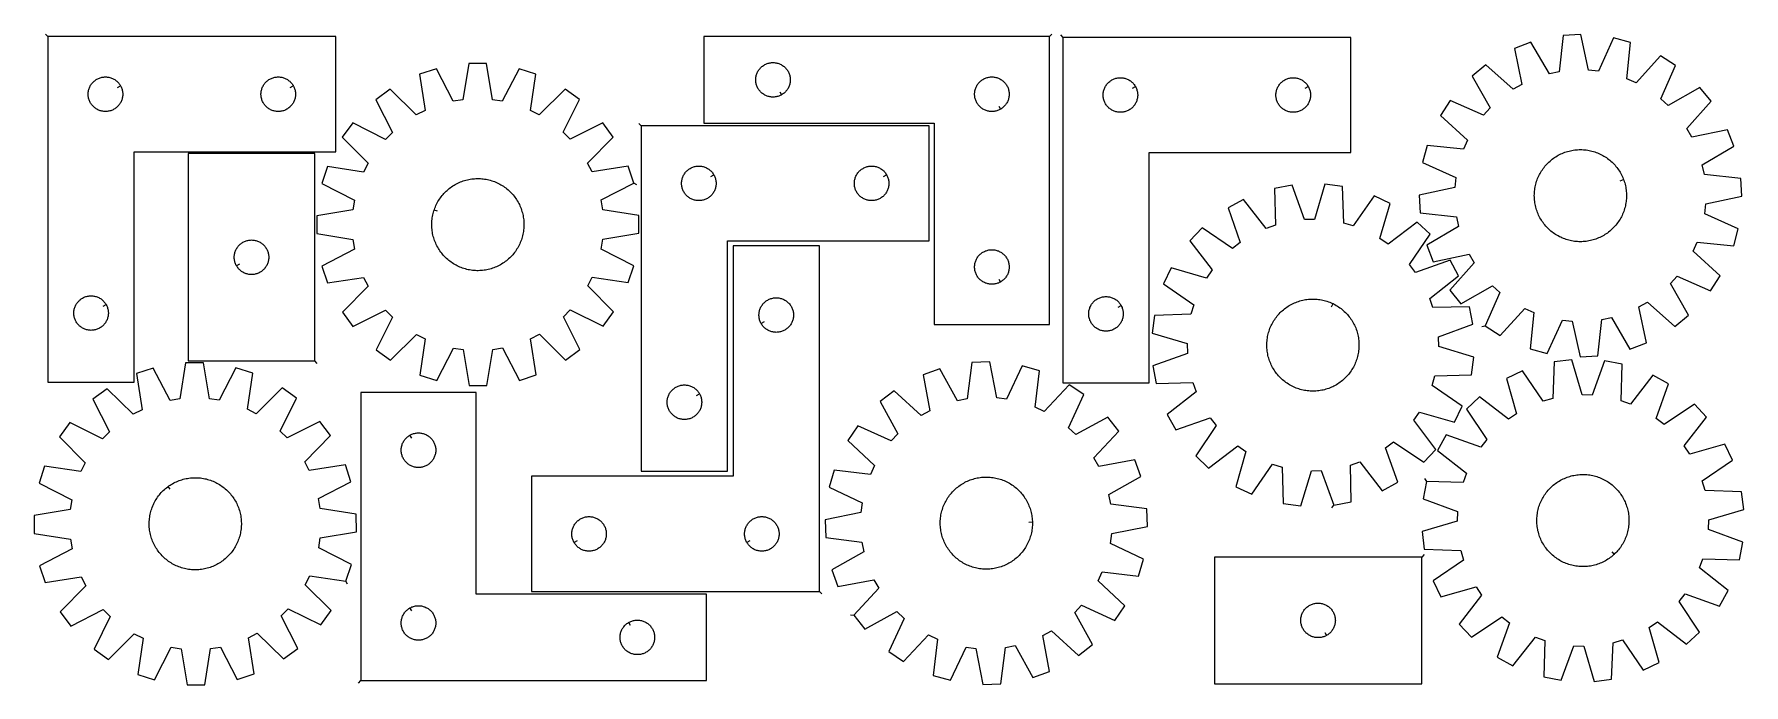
# Model space of a CAD drawing. Header units: millimetres. Extents: x 7 to 1491, y 7 to 572.
import ezdxf

# ---------------------------------------------------------------- set-up
doc = ezdxf.new("R2010")
doc.units = ezdxf.units.MM
doc.layers.add('CUT', color=7, linetype='CONTINUOUS', true_color=0x000000)
doc.layers.add('LEADIN', color=1, linetype='CONTINUOUS', true_color=0xff0000)

msp = doc.modelspace()

# ---------------------------------------------------------------- linework, layer by layer
at = {"layer": 'CUT'}
for points in [[(19.014227, 569.443909), (19.014227, 269.443909), (94.014227, 269.443909), (94.014227, 469.443909), (269.014227, 469.443909), (269.014227, 569.443909)], [(888.45856, 569.448049), (588.45856, 569.448049), (588.45856, 494.448049), (788.45856, 494.448049), (788.45856, 319.448049), (888.45856, 319.448049)], [(900.016882, 568.750061), (900.016882, 268.750061), (975.016882, 268.750061), (975.016882, 468.750061), (1150.016882, 468.750061), (1150.016882, 568.750061)], [(1266.758425, 318.309661), (1279.663887, 309.932335), (1301.043725, 333.424404), (1308.877458, 329.938433), (1305.737686, 298.329627), (1320.600246, 294.350324), (1333.674231, 323.299342), (1342.201779, 322.404743), (1348.983336, 291.372739), (1364.348143, 292.180981), (1367.836503, 323.753217), (1376.223129, 325.537559), (1392.26219, 298.119987), (1406.62523, 303.636657), (1400.1865, 334.7416), (1407.611263, 339.030221), (1431.337812, 317.910902), (1443.29313, 327.59599), (1427.557578, 355.188873), (1433.29369, 361.561971), (1462.385208, 348.808212), (1470.762534, 361.713675), (1447.270465, 383.093512), (1450.756437, 390.927245), (1482.365242, 387.787473), (1486.344545, 402.650033), (1457.395527, 415.724019), (1458.290127, 424.251566), (1489.32213, 431.033124), (1488.513888, 446.397931), (1456.941652, 449.886291), (1455.15731, 458.272917), (1482.574882, 474.311978), (1477.058213, 488.675017), (1445.953269, 482.236288), (1441.664648, 489.661051), (1462.783967, 513.3876), (1453.098879, 525.342917), (1425.505997, 509.607366), (1419.132898, 515.343478), (1431.886657, 544.434996), (1418.981195, 552.812322), (1397.601357, 529.320253), (1389.767624, 532.806224), (1392.907396, 564.41503), (1378.044836, 568.394333), (1364.97085, 539.445315), (1356.443303, 540.339914), (1349.661745, 571.371918), (1334.296939, 570.563676), (1330.808578, 538.99144), (1322.421952, 537.207098), (1306.382891, 564.62467), (1292.019852, 559.108), (1298.458581, 528.003057), (1291.033819, 523.714436), (1267.307269, 544.833755), (1255.351952, 535.148667), (1271.087504, 507.555784), (1265.351391, 501.182686), (1236.259874, 513.936445), (1227.882548, 501.030982), (1251.374616, 479.651145), (1247.888645, 471.817412), (1216.279839, 474.957184), (1212.300536, 460.094624), (1241.249554, 447.020638), (1240.354955, 438.493091), (1209.322952, 431.711533), (1210.131193, 416.346726), (1241.703429, 412.858366), (1243.487772, 404.47174), (1216.070199, 388.432679), (1221.586869, 374.06964), (1252.691813, 380.508369), (1256.980433, 373.083606), (1235.861114, 349.357057), (1245.546202, 337.40174), (1273.139085, 353.137291), (1279.512183, 347.401179)], [(82.064177, 526.82968), (82.254409, 526.49356), (82.599761, 525.802625), (82.909086, 525.094827), (83.181565, 524.372044), (83.416475, 523.636193), (83.613192, 522.889225), (83.771196, 522.13312), (83.890067, 521.369884), (83.96949, 520.601541), (84.009254, 519.830127), (84.009254, 519.05769), (83.96949, 518.286277), (83.890067, 517.517933), (83.771196, 516.754697), (83.613192, 515.998593), (83.416475, 515.251624), (83.181565, 514.515773), (82.909086, 513.79299), (82.599761, 513.085193), (82.254409, 512.394258), (81.873946, 511.722017), (81.459382, 511.070253), (81.011815, 510.440694), (80.532433, 509.835011), (80.022507, 509.254809), (79.483389, 508.701626), (78.916509, 508.17693), (78.323369, 507.682112), (77.705543, 507.218484), (77.06467, 506.787275), (76.402448, 506.38963), (75.720634, 506.026602), (75.021035, 505.699155), (74.305508, 505.408156), (73.575949, 505.154378), (72.834294, 504.938493), (72.082508, 504.761073), (71.322585, 504.62259), (70.556542, 504.523411), (69.786408, 504.463797), (69.014227, 504.443909), (68.242045, 504.463797), (67.471912, 504.523411), (66.705868, 504.62259), (65.945946, 504.761073), (65.19416, 504.938493), (64.452504, 505.154378), (63.722945, 505.408156), (63.007418, 505.699155), (62.30782, 506.026602), (61.626006, 506.38963), (60.963784, 506.787275), (60.32291, 507.218484), (59.705085, 507.682112), (59.111945, 508.17693), (58.545064, 508.701626), (58.005946, 509.254809), (57.49602, 509.835011), (57.016638, 510.440694), (56.569072, 511.070253), (56.154507, 511.722017), (55.774045, 512.394258), (55.428693, 513.085193), (55.119367, 513.79299), (54.846888, 514.515773), (54.611979, 515.251624), (54.415261, 515.998593), (54.257257, 516.754697), (54.138387, 517.517933), (54.058964, 518.286277), (54.0192, 519.05769), (54.0192, 519.830127), (54.058964, 520.601541), (54.138387, 521.369884), (54.257257, 522.13312), (54.415261, 522.889225), (54.611979, 523.636193), (54.846888, 524.372044), (55.119367, 525.094827), (55.428693, 525.802625), (55.774045, 526.49356), (56.154507, 527.165801), (56.569072, 527.817565), (57.016638, 528.447123), (57.49602, 529.052806), (58.005946, 529.633009), (58.545064, 530.186191), (59.111945, 530.710888), (59.705085, 531.205706), (60.32291, 531.669334), (60.963784, 532.100542), (61.626006, 532.498187), (62.30782, 532.861215), (63.007418, 533.188662), (63.722945, 533.479661), (64.452504, 533.733439), (65.19416, 533.949325), (65.945946, 534.126744), (66.705868, 534.265227), (67.471912, 534.364407), (68.242045, 534.42402), (69.014227, 534.443909), (69.786408, 534.42402), (70.556542, 534.364407), (71.322585, 534.265227), (72.082508, 534.126744), (72.834294, 533.949325), (73.575949, 533.733439), (74.305508, 533.479661), (75.021035, 533.188662), (75.720634, 532.861215), (76.402448, 532.498187), (77.06467, 532.100542), (77.705543, 531.669334), (78.323369, 531.205706), (78.916509, 530.710888), (79.483389, 530.186191), (80.022507, 529.633009), (80.532433, 529.052806), (81.011815, 528.447123), (81.459382, 527.817565), (81.873946, 527.165801)], [(232.064177, 526.82968), (232.254409, 526.49356), (232.599761, 525.802625), (232.909086, 525.094827), (233.181565, 524.372044), (233.416475, 523.636193), (233.613192, 522.889225), (233.771196, 522.13312), (233.890067, 521.369884), (233.96949, 520.601541), (234.009254, 519.830127), (234.009254, 519.05769), (233.96949, 518.286277), (233.890067, 517.517933), (233.771196, 516.754697), (233.613192, 515.998593), (233.416475, 515.251624), (233.181565, 514.515773), (232.909086, 513.79299), (232.599761, 513.085193), (232.254409, 512.394258), (231.873946, 511.722017), (231.459382, 511.070253), (231.011815, 510.440694), (230.532433, 509.835011), (230.022507, 509.254809), (229.483389, 508.701626), (228.916509, 508.17693), (228.323369, 507.682112), (227.705543, 507.218484), (227.06467, 506.787275), (226.402448, 506.38963), (225.720634, 506.026602), (225.021035, 505.699155), (224.305508, 505.408156), (223.575949, 505.154378), (222.834294, 504.938493), (222.082508, 504.761073), (221.322585, 504.62259), (220.556542, 504.523411), (219.786408, 504.463797), (219.014227, 504.443909), (218.242045, 504.463797), (217.471912, 504.523411), (216.705868, 504.62259), (215.945946, 504.761073), (215.19416, 504.938493), (214.452504, 505.154378), (213.722945, 505.408156), (213.007418, 505.699155), (212.30782, 506.026602), (211.626006, 506.38963), (210.963784, 506.787275), (210.32291, 507.218484), (209.705085, 507.682112), (209.111945, 508.17693), (208.545064, 508.701626), (208.005946, 509.254809), (207.49602, 509.835011), (207.016638, 510.440694), (206.569072, 511.070253), (206.154507, 511.722017), (205.774045, 512.394258), (205.428693, 513.085193), (205.119367, 513.79299), (204.846888, 514.515773), (204.611979, 515.251624), (204.415261, 515.998593), (204.257257, 516.754697), (204.138387, 517.517933), (204.058964, 518.286277), (204.0192, 519.05769), (204.0192, 519.830127), (204.058964, 520.601541), (204.138387, 521.369884), (204.257257, 522.13312), (204.415261, 522.889225), (204.611979, 523.636193), (204.846888, 524.372044), (205.119367, 525.094827), (205.428693, 525.802625), (205.774045, 526.49356), (206.154507, 527.165801), (206.569072, 527.817565), (207.016638, 528.447123), (207.49602, 529.052806), (208.005946, 529.633009), (208.545064, 530.186191), (209.111945, 530.710888), (209.705085, 531.205706), (210.32291, 531.669334), (210.963784, 532.100542), (211.626006, 532.498187), (212.30782, 532.861215), (213.007418, 533.188662), (213.722945, 533.479661), (214.452504, 533.733439), (215.19416, 533.949325), (215.945946, 534.126744), (216.705868, 534.265227), (217.471912, 534.364407), (218.242045, 534.42402), (219.014227, 534.443909), (219.786408, 534.42402), (220.556542, 534.364407), (221.322585, 534.265227), (222.082508, 534.126744), (222.834294, 533.949325), (223.575949, 533.733439), (224.305508, 533.479661), (225.021035, 533.188662), (225.720634, 532.861215), (226.402448, 532.498187), (227.06467, 532.100542), (227.705543, 531.669334), (228.323369, 531.205706), (228.916509, 530.710888), (229.483389, 530.186191), (230.022507, 529.633009), (230.532433, 529.052806), (231.011815, 528.447123), (231.459382, 527.817565), (231.873946, 527.165801)], [(527.551416, 442.244183), (522.782689, 456.872573), (491.387122, 452.04628), (487.487051, 459.682301), (509.801692, 482.288307), (500.745943, 494.727115), (472.378391, 480.435274), (466.309543, 486.492373), (480.546387, 514.887566), (468.090054, 523.919195), (445.527331, 501.56079), (437.883767, 505.446057), (442.649214, 536.850917), (428.01161, 541.591288), (413.462313, 513.354917), (404.992238, 514.688033), (399.819811, 546.028435), (384.433768, 546.013527), (379.322082, 514.663162), (370.854606, 513.313634), (356.25062, 541.521759), (341.62223, 536.753033), (346.448523, 505.357465), (338.812502, 501.457394), (316.206495, 523.772036), (303.767687, 514.716286), (318.059529, 486.348734), (312.00243, 480.279886), (283.607237, 494.51673), (274.575608, 482.060397), (296.934013, 459.497674), (293.048746, 451.85411), (261.643886, 456.619557), (256.903515, 441.981953), (285.139886, 427.432656), (283.806769, 418.962581), (252.466368, 413.790154), (252.481276, 398.404111), (283.831641, 393.292425), (285.181169, 384.824949), (256.973044, 370.220963), (261.74177, 355.592573), (293.137338, 360.418866), (297.037409, 352.782845), (274.722767, 330.176839), (283.778517, 317.738031), (312.146069, 332.029872), (318.214917, 325.972773), (303.978073, 297.57758), (316.434405, 288.545951), (338.997129, 310.904356), (346.640693, 307.019089), (341.875246, 275.614229), (356.51285, 270.873858), (371.062147, 299.110229), (379.532222, 297.777112), (384.704649, 266.436711), (400.090692, 266.451619), (405.202378, 297.801984), (413.669854, 299.151512), (428.27384, 270.943387), (442.90223, 275.712113), (438.075937, 307.107681), (445.711958, 311.007752), (468.317964, 288.69311), (480.756772, 297.74886), (466.46493, 326.116412), (472.52203, 332.18526), (500.917223, 317.948416), (509.948852, 330.404748), (487.590447, 352.967472), (491.475714, 360.611036), (522.880574, 355.845589), (527.620945, 370.483193), (499.384574, 385.03249), (500.71769, 393.502565), (532.058092, 398.674992), (532.043184, 414.061035), (500.692819, 419.172721), (499.343291, 427.640197)], [(655.844332, 518.898098), (655.508211, 518.707867), (654.817276, 518.362515), (654.109479, 518.053189), (653.386696, 517.78071), (652.650845, 517.545801), (651.903876, 517.349083), (651.147772, 517.19108), (650.384536, 517.072209), (649.616192, 516.992786), (648.844779, 516.953022), (648.072342, 516.953022), (647.300928, 516.992786), (646.532585, 517.072209), (645.769349, 517.19108), (645.013244, 517.349083), (644.266276, 517.545801), (643.530425, 517.78071), (642.807642, 518.053189), (642.099844, 518.362515), (641.408909, 518.707867), (640.736668, 519.088329), (640.084904, 519.502894), (639.455346, 519.95046), (638.849663, 520.429842), (638.26946, 520.939768), (637.716277, 521.478887), (637.191581, 522.045767), (636.696763, 522.638907), (636.233135, 523.256732), (635.801927, 523.897606), (635.404282, 524.559828), (635.041254, 525.241642), (634.713807, 525.94124), (634.422808, 526.656768), (634.16903, 527.386326), (633.953144, 528.127982), (633.775725, 528.879768), (633.637242, 529.63969), (633.538062, 530.405734), (633.478449, 531.175868), (633.45856, 531.948049), (633.478449, 532.72023), (633.538062, 533.490364), (633.637242, 534.256408), (633.775725, 535.01633), (633.953144, 535.768116), (634.16903, 536.509771), (634.422808, 537.23933), (634.713807, 537.954857), (635.041254, 538.654456), (635.404282, 539.33627), (635.801927, 539.998492), (636.233135, 540.639365), (636.696763, 541.257191), (637.191581, 541.850331), (637.716277, 542.417211), (638.26946, 542.956329), (638.849663, 543.466256), (639.455346, 543.945638), (640.084904, 544.393204), (640.736668, 544.807768), (641.408909, 545.188231), (642.099844, 545.533583), (642.807642, 545.842908), (643.530425, 546.115387), (644.266276, 546.350297), (645.013244, 546.547014), (645.769349, 546.705018), (646.532585, 546.823889), (647.300928, 546.903312), (648.072342, 546.943076), (648.844779, 546.943076), (649.616192, 546.903312), (650.384536, 546.823889), (651.147772, 546.705018), (651.903876, 546.547014), (652.650845, 546.350297), (653.386696, 546.115387), (654.109479, 545.842908), (654.817276, 545.533583), (655.508211, 545.188231), (656.180452, 544.807768), (656.832216, 544.393204), (657.461775, 543.945638), (658.067458, 543.466256), (658.64766, 542.956329), (659.200843, 542.417211), (659.725539, 541.850331), (660.220357, 541.257191), (660.683985, 540.639365), (661.115194, 539.998492), (661.512839, 539.33627), (661.875867, 538.654456), (662.203314, 537.954857), (662.494313, 537.23933), (662.748091, 536.509771), (662.963976, 535.768116), (663.141396, 535.01633), (663.279879, 534.256408), (663.379058, 533.490364), (663.438672, 532.72023), (663.45856, 531.948049), (663.438672, 531.175868), (663.379058, 530.405734), (663.279879, 529.63969), (663.141396, 528.879768), (662.963976, 528.127982), (662.748091, 527.386326), (662.494313, 526.656768), (662.203314, 525.94124), (661.875867, 525.241642), (661.512839, 524.559828), (661.115194, 523.897606), (660.683985, 523.256732), (660.220357, 522.638907), (659.725539, 522.045767), (659.200843, 521.478887), (658.64766, 520.939768), (658.067458, 520.429842), (657.461775, 519.95046), (656.832216, 519.502894), (656.180452, 519.088329)], [(845.844332, 506.398098), (845.508211, 506.207867), (844.817276, 505.862515), (844.109479, 505.553189), (843.386696, 505.28071), (842.650845, 505.045801), (841.903876, 504.849083), (841.147772, 504.69108), (840.384536, 504.572209), (839.616192, 504.492786), (838.844779, 504.453022), (838.072342, 504.453022), (837.300928, 504.492786), (836.532585, 504.572209), (835.769349, 504.69108), (835.013244, 504.849083), (834.266276, 505.045801), (833.530425, 505.28071), (832.807642, 505.553189), (832.099844, 505.862515), (831.408909, 506.207867), (830.736668, 506.588329), (830.084904, 507.002894), (829.455346, 507.45046), (828.849663, 507.929842), (828.26946, 508.439768), (827.716277, 508.978887), (827.191581, 509.545767), (826.696763, 510.138907), (826.233135, 510.756732), (825.801927, 511.397606), (825.404282, 512.059828), (825.041254, 512.741642), (824.713807, 513.44124), (824.422808, 514.156768), (824.16903, 514.886326), (823.953144, 515.627982), (823.775725, 516.379768), (823.637242, 517.13969), (823.538062, 517.905734), (823.478449, 518.675868), (823.45856, 519.448049), (823.478449, 520.22023), (823.538062, 520.990364), (823.637242, 521.756408), (823.775725, 522.51633), (823.953144, 523.268116), (824.16903, 524.009771), (824.422808, 524.73933), (824.713807, 525.454857), (825.041254, 526.154456), (825.404282, 526.83627), (825.801927, 527.498492), (826.233135, 528.139365), (826.696763, 528.757191), (827.191581, 529.350331), (827.716277, 529.917211), (828.26946, 530.456329), (828.849663, 530.966256), (829.455346, 531.445638), (830.084904, 531.893204), (830.736668, 532.307768), (831.408909, 532.688231), (832.099844, 533.033583), (832.807642, 533.342908), (833.530425, 533.615387), (834.266276, 533.850297), (835.013244, 534.047014), (835.769349, 534.205018), (836.532585, 534.323889), (837.300928, 534.403312), (838.072342, 534.443076), (838.844779, 534.443076), (839.616192, 534.403312), (840.384536, 534.323889), (841.147772, 534.205018), (841.903876, 534.047014), (842.650845, 533.850297), (843.386696, 533.615387), (844.109479, 533.342908), (844.817276, 533.033583), (845.508211, 532.688231), (846.180452, 532.307768), (846.832216, 531.893204), (847.461775, 531.445638), (848.067458, 530.966256), (848.64766, 530.456329), (849.200843, 529.917211), (849.725539, 529.350331), (850.220357, 528.757191), (850.683985, 528.139365), (851.115194, 527.498492), (851.512839, 526.83627), (851.875867, 526.154456), (852.203314, 525.454857), (852.494313, 524.73933), (852.748091, 524.009771), (852.963976, 523.268116), (853.141396, 522.51633), (853.279879, 521.756408), (853.379058, 520.990364), (853.438672, 520.22023), (853.45856, 519.448049), (853.438672, 518.675868), (853.379058, 517.905734), (853.279879, 517.13969), (853.141396, 516.379768), (852.963976, 515.627982), (852.748091, 514.886326), (852.494313, 514.156768), (852.203314, 513.44124), (851.875867, 512.741642), (851.512839, 512.059828), (851.115194, 511.397606), (850.683985, 510.756732), (850.220357, 510.138907), (849.725539, 509.545767), (849.200843, 508.978887), (848.64766, 508.439768), (848.067458, 507.929842), (847.461775, 507.45046), (846.832216, 507.002894), (846.180452, 506.588329)], [(963.066832, 526.135833), (963.257064, 525.799712), (963.602416, 525.108777), (963.911741, 524.400979), (964.18422, 523.678197), (964.41913, 522.942346), (964.615847, 522.195377), (964.773851, 521.439272), (964.892722, 520.676036), (964.972145, 519.907693), (965.011909, 519.13628), (965.011909, 518.363842), (964.972145, 517.592429), (964.892722, 516.824086), (964.773851, 516.06085), (964.615847, 515.304745), (964.41913, 514.557776), (964.18422, 513.821925), (963.911741, 513.099143), (963.602416, 512.391345), (963.257064, 511.70041), (962.876601, 511.028169), (962.462037, 510.376405), (962.01447, 509.746847), (961.535088, 509.141163), (961.025162, 508.560961), (960.486044, 508.007778), (959.919164, 507.483082), (959.326024, 506.988264), (958.708198, 506.524636), (958.067325, 506.093428), (957.405103, 505.695782), (956.723289, 505.332755), (956.02369, 505.005307), (955.308163, 504.714309), (954.578604, 504.46053), (953.836949, 504.244645), (953.085163, 504.067226), (952.32524, 503.928743), (951.559197, 503.829563), (950.789063, 503.76995), (950.016882, 503.750061), (949.2447, 503.76995), (948.474567, 503.829563), (947.708523, 503.928743), (946.948601, 504.067226), (946.196815, 504.244645), (945.455159, 504.46053), (944.7256, 504.714309), (944.010073, 505.005307), (943.310475, 505.332755), (942.628661, 505.695782), (941.966439, 506.093428), (941.325565, 506.524636), (940.70774, 506.988264), (940.1146, 507.483082), (939.547719, 508.007778), (939.008601, 508.560961), (938.498675, 509.141163), (938.019293, 509.746847), (937.571727, 510.376405), (937.157162, 511.028169), (936.7767, 511.70041), (936.431348, 512.391345), (936.122022, 513.099143), (935.849543, 513.821925), (935.614634, 514.557776), (935.417916, 515.304745), (935.259913, 516.06085), (935.141042, 516.824086), (935.061619, 517.592429), (935.021855, 518.363842), (935.021855, 519.13628), (935.061619, 519.907693), (935.141042, 520.676036), (935.259913, 521.439272), (935.417916, 522.195377), (935.614634, 522.942346), (935.849543, 523.678197), (936.122022, 524.400979), (936.431348, 525.108777), (936.7767, 525.799712), (937.157162, 526.471953), (937.571727, 527.123717), (938.019293, 527.753275), (938.498675, 528.358959), (939.008601, 528.939161), (939.547719, 529.492344), (940.1146, 530.01704), (940.70774, 530.511858), (941.325565, 530.975486), (941.966439, 531.406694), (942.628661, 531.80434), (943.310475, 532.167367), (944.010073, 532.494815), (944.7256, 532.785813), (945.455159, 533.039592), (946.196815, 533.255477), (946.948601, 533.432896), (947.708523, 533.571379), (948.474567, 533.670559), (949.2447, 533.730172), (950.016882, 533.750061), (950.789063, 533.730172), (951.559197, 533.670559), (952.32524, 533.571379), (953.085163, 533.432896), (953.836949, 533.255477), (954.578604, 533.039592), (955.308163, 532.785813), (956.02369, 532.494815), (956.723289, 532.167367), (957.405103, 531.80434), (958.067325, 531.406694), (958.708198, 530.975486), (959.326024, 530.511858), (959.919164, 530.01704), (960.486044, 529.492344), (961.025162, 528.939161), (961.535088, 528.358959), (962.01447, 527.753275), (962.462037, 527.123717), (962.876601, 526.471953)], [(1113.066832, 526.135833), (1113.257064, 525.799712), (1113.602416, 525.108777), (1113.911741, 524.400979), (1114.18422, 523.678197), (1114.41913, 522.942346), (1114.615847, 522.195377), (1114.773851, 521.439272), (1114.892722, 520.676036), (1114.972145, 519.907693), (1115.011909, 519.13628), (1115.011909, 518.363842), (1114.972145, 517.592429), (1114.892722, 516.824086), (1114.773851, 516.06085), (1114.615847, 515.304745), (1114.41913, 514.557776), (1114.18422, 513.821925), (1113.911741, 513.099143), (1113.602416, 512.391345), (1113.257064, 511.70041), (1112.876601, 511.028169), (1112.462037, 510.376405), (1112.01447, 509.746847), (1111.535088, 509.141163), (1111.025162, 508.560961), (1110.486044, 508.007778), (1109.919164, 507.483082), (1109.326024, 506.988264), (1108.708198, 506.524636), (1108.067325, 506.093428), (1107.405103, 505.695782), (1106.723289, 505.332755), (1106.02369, 505.005307), (1105.308163, 504.714309), (1104.578604, 504.46053), (1103.836949, 504.244645), (1103.085163, 504.067226), (1102.32524, 503.928743), (1101.559197, 503.829563), (1100.789063, 503.76995), (1100.016882, 503.750061), (1099.2447, 503.76995), (1098.474567, 503.829563), (1097.708523, 503.928743), (1096.948601, 504.067226), (1096.196815, 504.244645), (1095.455159, 504.46053), (1094.7256, 504.714309), (1094.010073, 505.005307), (1093.310475, 505.332755), (1092.628661, 505.695782), (1091.966439, 506.093428), (1091.325565, 506.524636), (1090.70774, 506.988264), (1090.1146, 507.483082), (1089.547719, 508.007778), (1089.008601, 508.560961), (1088.498675, 509.141163), (1088.019293, 509.746847), (1087.571727, 510.376405), (1087.157162, 511.028169), (1086.7767, 511.70041), (1086.431348, 512.391345), (1086.122022, 513.099143), (1085.849543, 513.821925), (1085.614634, 514.557776), (1085.417916, 515.304745), (1085.259913, 516.06085), (1085.141042, 516.824086), (1085.061619, 517.592429), (1085.021855, 518.363842), (1085.021855, 519.13628), (1085.061619, 519.907693), (1085.141042, 520.676036), (1085.259913, 521.439272), (1085.417916, 522.195377), (1085.614634, 522.942346), (1085.849543, 523.678197), (1086.122022, 524.400979), (1086.431348, 525.108777), (1086.7767, 525.799712), (1087.157162, 526.471953), (1087.571727, 527.123717), (1088.019293, 527.753275), (1088.498675, 528.358959), (1089.008601, 528.939161), (1089.547719, 529.492344), (1090.1146, 530.01704), (1090.70774, 530.511858), (1091.325565, 530.975486), (1091.966439, 531.406694), (1092.628661, 531.80434), (1093.310475, 532.167367), (1094.010073, 532.494815), (1094.7256, 532.785813), (1095.455159, 533.039592), (1096.196815, 533.255477), (1096.948601, 533.432896), (1097.708523, 533.571379), (1098.474567, 533.670559), (1099.2447, 533.730172), (1100.016882, 533.750061), (1100.789063, 533.730172), (1101.559197, 533.670559), (1102.32524, 533.571379), (1103.085163, 533.432896), (1103.836949, 533.255477), (1104.578604, 533.039592), (1105.308163, 532.785813), (1106.02369, 532.494815), (1106.723289, 532.167367), (1107.405103, 531.80434), (1108.067325, 531.406694), (1108.708198, 530.975486), (1109.326024, 530.511858), (1109.919164, 530.01704), (1110.486044, 529.492344), (1111.025162, 528.939161), (1111.535088, 528.358959), (1112.01447, 527.753275), (1112.462037, 527.123717), (1112.876601, 526.471953)], [(534.078619, 492.051575), (534.078619, 192.051575), (609.078619, 192.051575), (609.078619, 392.051575), (784.078619, 392.051575), (784.078619, 492.051575)], [(250.789115, 287.889786), (250.789115, 467.889786), (140.789115, 467.889786), (140.789115, 287.889786)], [(1386.769829, 445.418889), (1386.99049, 444.830619), (1387.394638, 443.6408), (1387.761214, 442.438873), (1388.089855, 441.226024), (1388.380238, 440.003451), (1388.632076, 438.77236), (1388.845119, 437.533966), (1389.019159, 436.289492), (1389.154023, 435.040164), (1389.249578, 433.787218), (1389.30573, 432.531887), (1389.322423, 431.275413), (1389.299642, 430.019034), (1389.237407, 428.763991), (1389.135782, 427.511522), (1388.994866, 426.262862), (1388.814797, 425.019246), (1388.595755, 423.781899), (1388.337955, 422.552043), (1388.041652, 421.330891), (1387.707137, 420.11965), (1387.334741, 418.919513), (1386.924832, 417.731665), (1386.477814, 416.55728), (1385.994128, 415.397515), (1385.474252, 414.253515), (1384.918698, 413.126409), (1384.328016, 412.01731), (1383.702787, 410.927312), (1383.043629, 409.857491), (1382.351192, 408.808902), (1381.62616, 407.782581), (1380.869248, 406.77954), (1380.081204, 405.800769), (1379.262804, 404.847234), (1378.414857, 403.919876), (1377.538199, 403.019611), (1376.633696, 402.147326), (1375.70224, 401.303882), (1374.744751, 400.490113), (1373.762173, 399.706821), (1372.755475, 398.954778), (1371.725653, 398.234728), (1370.673721, 397.547381), (1369.600718, 396.893414), (1368.507703, 396.273475), (1367.395755, 395.688173), (1366.265971, 395.138088), (1365.119465, 394.623761), (1363.95737, 394.145701), (1362.780832, 393.704379), (1361.591012, 393.300231), (1360.389085, 392.933655), (1359.176236, 392.605014), (1357.953663, 392.314631), (1356.722572, 392.062794), (1355.484179, 391.84975), (1354.239704, 391.67571), (1352.990377, 391.540846), (1351.73743, 391.445291), (1350.4821, 391.389139), (1349.225625, 391.372446), (1347.969246, 391.395228), (1346.714203, 391.457462), (1345.461734, 391.559087), (1344.213075, 391.700004), (1342.969458, 391.880072), (1341.732111, 392.099114), (1340.502255, 392.356914), (1339.281104, 392.653218), (1338.069862, 392.987732), (1336.869725, 393.360128), (1335.681878, 393.770037), (1334.507492, 394.217055), (1333.347727, 394.700741), (1332.203727, 395.220617), (1331.076622, 395.776171), (1329.967523, 396.366854), (1328.877525, 396.992083), (1327.807703, 397.651241), (1326.759115, 398.343677), (1325.732793, 399.068709), (1324.729752, 399.825621), (1323.750981, 400.613666), (1322.797446, 401.432065), (1321.870088, 402.280012), (1320.969823, 403.15667), (1320.097538, 404.061173), (1319.254095, 404.992629), (1318.440325, 405.950119), (1317.657033, 406.932697), (1316.90499, 407.939394), (1316.18494, 408.969216), (1315.497593, 410.021148), (1314.843627, 411.094151), (1314.223687, 412.187166), (1313.638386, 413.299114), (1313.0883, 414.428899), (1312.573974, 415.575404), (1312.095913, 416.737499), (1311.654591, 417.914038), (1311.250443, 419.103857), (1310.883867, 420.305784), (1310.555226, 421.518633), (1310.264843, 422.741206), (1310.013006, 423.972297), (1309.799962, 425.210691), (1309.625922, 426.455165), (1309.491058, 427.704493), (1309.395503, 428.957439), (1309.339352, 430.21277), (1309.322658, 431.469244), (1309.34544, 432.725623), (1309.407674, 433.980666), (1309.5093, 435.233136), (1309.650216, 436.481795), (1309.830284, 437.725411), (1310.049326, 438.962758), (1310.307126, 440.192614), (1310.60343, 441.413766), (1310.937945, 442.625007), (1311.31034, 443.825144), (1311.720249, 445.012992), (1312.167268, 446.187377), (1312.650953, 447.347142), (1313.17083, 448.491142), (1313.726383, 449.618248), (1314.317066, 450.727347), (1314.942295, 451.817345), (1315.601453, 452.887166), (1316.29389, 453.935755), (1317.018922, 454.962076), (1317.775833, 455.965117), (1318.563878, 456.943888), (1319.382278, 457.897423), (1320.230225, 458.824781), (1321.106882, 459.725046), (1322.011385, 460.597331), (1322.942841, 461.440775), (1323.900331, 462.254544), (1324.882909, 463.037837), (1325.889606, 463.789879), (1326.919429, 464.509929), (1327.97136, 465.197276), (1329.044363, 465.851243), (1330.137378, 466.471182), (1331.249327, 467.056484), (1332.379111, 467.606569), (1333.525617, 468.120896), (1334.687712, 468.598956), (1335.86425, 469.040278), (1337.05407, 469.444426), (1338.255997, 469.811002), (1339.468845, 470.139643), (1340.691418, 470.430026), (1341.922509, 470.681863), (1343.160903, 470.894907), (1344.405378, 471.068947), (1345.654705, 471.203811), (1346.907652, 471.299366), (1348.162982, 471.355518), (1349.419456, 471.372211), (1350.675835, 471.349429), (1351.930879, 471.287195), (1353.183348, 471.18557), (1354.432007, 471.044653), (1355.675623, 470.864585), (1356.91297, 470.645543), (1358.142826, 470.387743), (1359.363978, 470.091439), (1360.57522, 469.756925), (1361.775357, 469.384529), (1362.963204, 468.97462), (1364.13759, 468.527602), (1365.297355, 468.043916), (1366.441354, 467.52404), (1367.56846, 466.968486), (1368.677559, 466.377803), (1369.767557, 465.752574), (1370.837378, 465.093416), (1371.885967, 464.40098), (1372.912288, 463.675948), (1373.915329, 462.919036), (1374.8941, 462.130991), (1375.847635, 461.312592), (1376.774993, 460.464645), (1377.675259, 459.587987), (1378.547544, 458.683484), (1379.390987, 457.752028), (1380.204756, 456.794538), (1380.988049, 455.81196), (1381.740091, 454.805263), (1382.460141, 453.775441), (1383.147489, 452.723509), (1383.801455, 451.650506), (1384.421395, 450.557491), (1385.006696, 449.445543), (1385.556781, 448.315758), (1386.071108, 447.169253), (1386.549168, 446.007158)], [(354.310657, 418.853325), (354.50892, 419.449516), (354.942703, 420.628854), (355.413316, 421.793985), (355.920294, 422.943759), (356.463138, 424.077041), (357.041311, 425.192712), (357.654243, 426.289672), (358.301328, 427.366838), (358.981929, 428.423148), (359.695374, 429.457557), (360.440958, 430.469047), (361.217946, 431.456618), (362.025571, 432.419296), (362.863036, 433.356131), (363.729514, 434.266198), (364.624151, 435.148599), (365.546063, 436.002464), (366.49434, 436.826949), (367.468048, 437.621242), (368.466224, 438.384558), (369.487884, 439.116143), (370.53202, 439.815277), (371.597601, 440.481268), (372.683575, 441.11346), (373.788871, 441.711229), (374.912398, 442.273984), (376.053047, 442.801172), (377.209693, 443.29227), (378.381194, 443.746795), (379.566393, 444.164298), (380.764122, 444.544366), (381.973198, 444.886626), (383.192429, 445.190739), (384.42061, 445.456405), (385.656529, 445.683362), (386.898968, 445.871385), (388.1467, 446.02029), (389.398493, 446.129929), (390.653112, 446.200194), (391.909319, 446.231016), (393.165875, 446.222364), (394.421539, 446.174248), (395.675072, 446.086713), (396.925236, 445.959848), (398.170799, 445.793776), (399.410531, 445.588663), (400.643209, 445.344709), (401.867615, 445.062157), (403.082542, 444.741284), (404.286791, 444.382408), (405.479173, 443.985883), (406.658511, 443.5521), (407.823642, 443.081487), (408.973416, 442.574508), (410.106697, 442.031665), (411.222369, 441.453492), (412.319329, 440.84056), (413.396495, 440.193474), (414.452804, 439.512873), (415.487214, 438.799429), (416.498704, 438.053845), (417.486275, 437.276857), (418.448953, 436.469232), (419.385788, 435.631767), (420.295855, 434.765289), (421.178256, 433.870652), (422.032121, 432.94874), (422.856606, 432.000462), (423.650899, 431.026755), (424.414215, 430.028579), (425.1458, 429.006918), (425.844934, 427.962783), (426.510925, 426.897202), (427.143117, 425.811228), (427.740886, 424.705932), (428.303641, 423.582405), (428.830828, 422.441756), (429.321927, 421.28511), (429.776452, 420.113609), (430.193955, 418.92841), (430.574023, 417.730681), (430.916283, 416.521605), (431.220396, 415.302374), (431.486062, 414.074193), (431.713018, 412.838274), (431.901042, 411.595835), (432.049947, 410.348103), (432.159586, 409.09631), (432.229851, 407.841691), (432.260673, 406.585484), (432.252021, 405.328928), (432.203905, 404.073264), (432.11637, 402.819731), (431.989505, 401.569567), (431.823433, 400.324004), (431.61832, 399.084272), (431.374366, 397.851594), (431.091814, 396.627188), (430.770941, 395.412261), (430.412065, 394.208012), (430.01554, 393.01563), (429.581757, 391.836292), (429.111144, 390.671161), (428.604165, 389.521387), (428.061322, 388.388105), (427.483149, 387.272434), (426.870217, 386.175474), (426.223131, 385.098308), (425.54253, 384.041998), (424.829086, 383.007589), (424.083502, 381.996099), (423.306514, 381.008528), (422.498889, 380.04585), (421.661424, 379.109015), (420.794946, 378.198948), (419.900309, 377.316547), (418.978397, 376.462682), (418.030119, 375.638196), (417.056412, 374.843904), (416.058236, 374.080588), (415.036575, 373.349003), (413.99244, 372.649869), (412.926859, 371.983878), (411.840885, 371.351686), (410.735589, 370.753917), (409.612062, 370.191162), (408.471413, 369.663974), (407.314767, 369.172876), (406.143266, 368.718351), (404.958066, 368.300848), (403.760338, 367.920779), (402.551261, 367.57852), (401.332031, 367.274407), (400.10385, 367.008741), (398.867931, 366.781784), (397.625492, 366.593761), (396.37776, 366.444856), (395.125967, 366.335217), (393.871348, 366.264952), (392.61514, 366.23413), (391.358585, 366.242781), (390.102921, 366.290898), (388.849388, 366.378433), (387.599223, 366.505298), (386.353661, 366.67137), (385.113929, 366.876483), (383.881251, 367.120437), (382.656845, 367.402989), (381.441918, 367.723862), (380.237669, 368.082738), (379.045287, 368.479263), (377.865949, 368.913046), (376.700818, 369.383659), (375.551044, 369.890638), (374.417762, 370.433481), (373.302091, 371.011654), (372.205131, 371.624586), (371.127965, 372.271672), (370.071655, 372.952272), (369.037246, 373.665717), (368.025756, 374.411301), (367.038185, 375.188289), (366.075507, 375.995914), (365.138672, 376.833379), (364.228605, 377.699857), (363.346204, 378.594494), (362.492339, 379.516406), (361.667853, 380.464683), (360.873561, 381.438391), (360.110245, 382.436567), (359.37866, 383.458227), (358.679526, 384.502363), (358.013535, 385.567944), (357.381343, 386.653918), (356.783574, 387.759214), (356.220819, 388.882741), (355.693631, 390.02339), (355.202533, 391.180036), (354.748008, 392.351537), (354.330505, 393.536736), (353.950436, 394.734465), (353.608177, 395.943541), (353.304064, 397.162772), (353.038398, 398.390953), (352.811441, 399.626872), (352.623418, 400.869311), (352.474513, 402.117043), (352.364874, 403.368836), (352.294609, 404.623455), (352.263787, 405.879662), (352.272438, 407.136218), (352.320555, 408.391882), (352.408089, 409.645415), (352.534955, 410.895579), (352.701027, 412.141142), (352.90614, 413.380874), (353.150094, 414.613552), (353.432646, 415.837958), (353.753519, 417.052885), (354.112395, 418.257134)], [(597.12857, 449.437346), (597.318801, 449.101226), (597.664153, 448.410291), (597.973478, 447.702493), (598.245957, 446.97971), (598.480867, 446.243859), (598.677584, 445.496891), (598.835588, 444.740786), (598.954459, 443.97755), (599.033882, 443.209207), (599.073646, 442.437793), (599.073646, 441.665356), (599.033882, 440.893943), (598.954459, 440.125599), (598.835588, 439.362363), (598.677584, 438.606259), (598.480867, 437.85929), (598.245957, 437.123439), (597.973478, 436.400656), (597.664153, 435.692859), (597.318801, 435.001924), (596.938338, 434.329683), (596.523774, 433.677919), (596.076208, 433.04836), (595.596826, 432.442677), (595.086899, 431.862475), (594.547781, 431.309292), (593.980901, 430.784596), (593.387761, 430.289778), (592.769935, 429.82615), (592.129062, 429.394941), (591.46684, 428.997296), (590.785026, 428.634268), (590.085427, 428.306821), (589.3699, 428.015822), (588.640341, 427.762044), (587.898686, 427.546159), (587.1469, 427.368739), (586.386977, 427.230256), (585.620934, 427.131077), (584.8508, 427.071463), (584.078619, 427.051575), (583.306438, 427.071463), (582.536304, 427.131077), (581.77026, 427.230256), (581.010338, 427.368739), (580.258552, 427.546159), (579.516896, 427.762044), (578.787338, 428.015822), (578.07181, 428.306821), (577.372212, 428.634268), (576.690398, 428.997296), (576.028176, 429.394941), (575.387302, 429.82615), (574.769477, 430.289778), (574.176337, 430.784596), (573.609457, 431.309292), (573.070338, 431.862475), (572.560412, 432.442677), (572.08103, 433.04836), (571.633464, 433.677919), (571.218899, 434.329683), (570.838437, 435.001924), (570.493085, 435.692859), (570.183759, 436.400656), (569.91128, 437.123439), (569.676371, 437.85929), (569.479653, 438.606259), (569.32165, 439.362363), (569.202779, 440.125599), (569.123356, 440.893943), (569.083592, 441.665356), (569.083592, 442.437793), (569.123356, 443.209207), (569.202779, 443.97755), (569.32165, 444.740786), (569.479653, 445.496891), (569.676371, 446.243859), (569.91128, 446.97971), (570.183759, 447.702493), (570.493085, 448.410291), (570.838437, 449.101226), (571.218899, 449.773467), (571.633464, 450.425231), (572.08103, 451.054789), (572.560412, 451.660472), (573.070338, 452.240675), (573.609457, 452.793858), (574.176337, 453.318554), (574.769477, 453.813372), (575.387302, 454.277), (576.028176, 454.708208), (576.690398, 455.105853), (577.372212, 455.468881), (578.07181, 455.796328), (578.787338, 456.087327), (579.516896, 456.341105), (580.258552, 456.556991), (581.010338, 456.73441), (581.77026, 456.872893), (582.536304, 456.972073), (583.306438, 457.031686), (584.078619, 457.051575), (584.8508, 457.031686), (585.620934, 456.972073), (586.386977, 456.872893), (587.1469, 456.73441), (587.898686, 456.556991), (588.640341, 456.341105), (589.3699, 456.087327), (590.085427, 455.796328), (590.785026, 455.468881), (591.46684, 455.105853), (592.129062, 454.708208), (592.769935, 454.277), (593.387761, 453.813372), (593.980901, 453.318554), (594.547781, 452.793858), (595.086899, 452.240675), (595.596826, 451.660472), (596.076208, 451.054789), (596.523774, 450.425231), (596.938338, 449.773467)], [(747.12857, 449.437346), (747.318801, 449.101226), (747.664153, 448.410291), (747.973478, 447.702493), (748.245957, 446.97971), (748.480867, 446.243859), (748.677584, 445.496891), (748.835588, 444.740786), (748.954459, 443.97755), (749.033882, 443.209207), (749.073646, 442.437793), (749.073646, 441.665356), (749.033882, 440.893943), (748.954459, 440.125599), (748.835588, 439.362363), (748.677584, 438.606259), (748.480867, 437.85929), (748.245957, 437.123439), (747.973478, 436.400656), (747.664153, 435.692859), (747.318801, 435.001924), (746.938338, 434.329683), (746.523774, 433.677919), (746.076208, 433.04836), (745.596826, 432.442677), (745.086899, 431.862475), (744.547781, 431.309292), (743.980901, 430.784596), (743.387761, 430.289778), (742.769935, 429.82615), (742.129062, 429.394941), (741.46684, 428.997296), (740.785026, 428.634268), (740.085427, 428.306821), (739.3699, 428.015822), (738.640341, 427.762044), (737.898686, 427.546159), (737.1469, 427.368739), (736.386977, 427.230256), (735.620934, 427.131077), (734.8508, 427.071463), (734.078619, 427.051575), (733.306438, 427.071463), (732.536304, 427.131077), (731.77026, 427.230256), (731.010338, 427.368739), (730.258552, 427.546159), (729.516896, 427.762044), (728.787338, 428.015822), (728.07181, 428.306821), (727.372212, 428.634268), (726.690398, 428.997296), (726.028176, 429.394941), (725.387302, 429.82615), (724.769477, 430.289778), (724.176337, 430.784596), (723.609457, 431.309292), (723.070338, 431.862475), (722.560412, 432.442677), (722.08103, 433.04836), (721.633464, 433.677919), (721.218899, 434.329683), (720.838437, 435.001924), (720.493085, 435.692859), (720.183759, 436.400656), (719.91128, 437.123439), (719.676371, 437.85929), (719.479653, 438.606259), (719.32165, 439.362363), (719.202779, 440.125599), (719.123356, 440.893943), (719.083592, 441.665356), (719.083592, 442.437793), (719.123356, 443.209207), (719.202779, 443.97755), (719.32165, 444.740786), (719.479653, 445.496891), (719.676371, 446.243859), (719.91128, 446.97971), (720.183759, 447.702493), (720.493085, 448.410291), (720.838437, 449.101226), (721.218899, 449.773467), (721.633464, 450.425231), (722.08103, 451.054789), (722.560412, 451.660472), (723.070338, 452.240675), (723.609457, 452.793858), (724.176337, 453.318554), (724.769477, 453.813372), (725.387302, 454.277), (726.028176, 454.708208), (726.690398, 455.105853), (727.372212, 455.468881), (728.07181, 455.796328), (728.787338, 456.087327), (729.516896, 456.341105), (730.258552, 456.556991), (731.010338, 456.73441), (731.77026, 456.872893), (732.536304, 456.972073), (733.306438, 457.031686), (734.078619, 457.051575), (734.8508, 457.031686), (735.620934, 456.972073), (736.386977, 456.872893), (737.1469, 456.73441), (737.898686, 456.556991), (738.640341, 456.341105), (739.3699, 456.087327), (740.085427, 455.796328), (740.785026, 455.468881), (741.46684, 455.105853), (742.129062, 454.708208), (742.769935, 454.277), (743.387761, 453.813372), (743.980901, 453.318554), (744.547781, 452.793858), (745.086899, 452.240675), (745.596826, 451.660472), (746.076208, 451.054789), (746.523774, 450.425231), (746.938338, 449.773467)], [(1135.214505, 162.807), (1150.339248, 165.630595), (1149.641577, 197.387296), (1157.720373, 200.26), (1177.228714, 175.192104), (1190.740661, 182.551306), (1180.263776, 212.53813), (1187.059453, 217.766719), (1213.359394, 199.954143), (1223.9359, 211.12858), (1204.705353, 236.41021), (1209.552703, 243.482873), (1240.069821, 234.669235), (1246.675586, 248.565077), (1220.573795, 266.666769), (1222.998326, 274.891185), (1254.745394, 275.939225), (1256.733798, 291.19625), (1226.315789, 300.346085), (1226.080171, 308.917191), (1255.949565, 319.72432), (1253.12597, 334.849064), (1221.369269, 334.151392), (1218.496565, 342.230188), (1243.564461, 361.738529), (1236.205259, 375.250476), (1206.218435, 364.773591), (1200.989846, 371.569268), (1218.802422, 397.869209), (1207.627985, 408.445716), (1182.346355, 389.215168), (1175.273692, 394.062518), (1184.08733, 424.579637), (1170.191488, 431.185401), (1152.089796, 405.08361), (1143.86538, 407.508141), (1142.81734, 439.255209), (1127.560315, 441.243613), (1118.41048, 410.825605), (1109.839374, 410.589986), (1099.032245, 440.45938), (1083.907502, 437.635785), (1084.605173, 405.879085), (1076.526377, 403.006381), (1057.018036, 428.074276), (1043.506089, 420.715075), (1053.982974, 390.72825), (1047.187297, 385.499661), (1020.887356, 403.312237), (1010.310849, 392.1378), (1029.541397, 366.856171), (1024.694047, 359.783507), (994.176928, 368.597145), (987.571164, 354.701303), (1013.672955, 336.599611), (1011.248424, 328.375195), (979.501356, 327.327155), (977.512952, 312.07013), (1007.930961, 302.920295), (1008.166579, 294.349189), (978.297185, 283.54206), (981.12078, 268.417317), (1012.87748, 269.114988), (1015.750184, 261.036192), (990.682289, 241.527851), (998.04149, 228.015904), (1028.028315, 238.492789), (1033.256904, 231.697112), (1015.444328, 205.397171), (1026.618765, 194.820665), (1051.900394, 214.051212), (1058.973058, 209.203862), (1050.15942, 178.686744), (1064.055262, 172.080979), (1082.156954, 198.18277), (1090.38137, 195.758239), (1091.42941, 164.011171), (1106.686435, 162.022767), (1115.83627, 192.440776), (1124.407376, 192.676394)], [(182.739165, 370.504015), (182.548934, 370.840135), (182.203582, 371.53107), (181.894256, 372.238868), (181.621777, 372.96165), (181.386867, 373.697502), (181.19015, 374.44447), (181.032146, 375.200575), (180.913275, 375.963811), (180.833853, 376.732154), (180.794088, 377.503567), (180.794088, 378.276005), (180.833853, 379.047418), (180.913275, 379.815762), (181.032146, 380.578998), (181.19015, 381.335102), (181.386867, 382.082071), (181.621777, 382.817922), (181.894256, 383.540705), (182.203582, 384.248502), (182.548934, 384.939437), (182.929396, 385.611678), (183.34396, 386.263442), (183.791527, 386.893), (184.270909, 387.498684), (184.780835, 388.078886), (185.319953, 388.632069), (185.886834, 389.156765), (186.479973, 389.651583), (187.097799, 390.115211), (187.738673, 390.54642), (188.400894, 390.944065), (189.082709, 391.307092), (189.782307, 391.63454), (190.497834, 391.925538), (191.227393, 392.179317), (191.969049, 392.395202), (192.720835, 392.572621), (193.480757, 392.711105), (194.246801, 392.810284), (195.016934, 392.869898), (195.789115, 392.889786), (196.561297, 392.869898), (197.33143, 392.810284), (198.097474, 392.711105), (198.857396, 392.572621), (199.609182, 392.395202), (200.350838, 392.179317), (201.080397, 391.925538), (201.795924, 391.63454), (202.495522, 391.307092), (203.177337, 390.944065), (203.839558, 390.54642), (204.480432, 390.115211), (205.098258, 389.651583), (205.691397, 389.156765), (206.258278, 388.632069), (206.797396, 388.078886), (207.307322, 387.498684), (207.786704, 386.893), (208.234271, 386.263442), (208.648835, 385.611678), (209.029297, 384.939437), (209.374649, 384.248502), (209.683975, 383.540705), (209.956454, 382.817922), (210.191364, 382.082071), (210.388081, 381.335102), (210.546085, 380.578998), (210.664956, 379.815762), (210.744378, 379.047418), (210.784143, 378.276005), (210.784143, 377.503567), (210.744378, 376.732154), (210.664956, 375.963811), (210.546085, 375.200575), (210.388081, 374.44447), (210.191364, 373.697502), (209.956454, 372.96165), (209.683975, 372.238868), (209.374649, 371.53107), (209.029297, 370.840135), (208.648835, 370.167894), (208.234271, 369.51613), (207.786704, 368.886572), (207.307322, 368.280888), (206.797396, 367.700686), (206.258278, 367.147503), (205.691397, 366.622807), (205.098258, 366.127989), (204.480432, 365.664361), (203.839558, 365.233153), (203.177337, 364.835508), (202.495522, 364.47248), (201.795924, 364.145033), (201.080397, 363.854034), (200.350838, 363.600255), (199.609182, 363.38437), (198.857396, 363.206951), (198.097474, 363.068468), (197.33143, 362.969288), (196.561297, 362.909675), (195.789115, 362.889786), (195.016934, 362.909675), (194.246801, 362.969288), (193.480757, 363.068468), (192.720835, 363.206951), (191.969049, 363.38437), (191.227393, 363.600255), (190.497834, 363.854034), (189.782307, 364.145033), (189.082709, 364.47248), (188.400894, 364.835508), (187.738673, 365.233153), (187.097799, 365.664361), (186.479973, 366.127989), (185.886834, 366.622807), (185.319953, 367.147503), (184.780835, 367.700686), (184.270909, 368.280888), (183.791527, 368.886572), (183.34396, 369.51613), (182.929396, 370.167894)], [(688.773361, 87.723381), (688.773361, 387.723381), (613.773361, 387.723381), (613.773361, 187.723381), (438.773361, 187.723381), (438.773361, 87.723381)], [(845.844332, 356.398098), (845.508211, 356.207867), (844.817276, 355.862515), (844.109479, 355.553189), (843.386696, 355.28071), (842.650845, 355.045801), (841.903876, 354.849083), (841.147772, 354.69108), (840.384536, 354.572209), (839.616192, 354.492786), (838.844779, 354.453022), (838.072342, 354.453022), (837.300928, 354.492786), (836.532585, 354.572209), (835.769349, 354.69108), (835.013244, 354.849083), (834.266276, 355.045801), (833.530425, 355.28071), (832.807642, 355.553189), (832.099844, 355.862515), (831.408909, 356.207867), (830.736668, 356.588329), (830.084904, 357.002894), (829.455346, 357.45046), (828.849663, 357.929842), (828.26946, 358.439768), (827.716277, 358.978887), (827.191581, 359.545767), (826.696763, 360.138907), (826.233135, 360.756732), (825.801927, 361.397606), (825.404282, 362.059828), (825.041254, 362.741642), (824.713807, 363.44124), (824.422808, 364.156768), (824.16903, 364.886326), (823.953144, 365.627982), (823.775725, 366.379768), (823.637242, 367.13969), (823.538062, 367.905734), (823.478449, 368.675868), (823.45856, 369.448049), (823.478449, 370.22023), (823.538062, 370.990364), (823.637242, 371.756408), (823.775725, 372.51633), (823.953144, 373.268116), (824.16903, 374.009771), (824.422808, 374.73933), (824.713807, 375.454857), (825.041254, 376.154456), (825.404282, 376.83627), (825.801927, 377.498492), (826.233135, 378.139365), (826.696763, 378.757191), (827.191581, 379.350331), (827.716277, 379.917211), (828.26946, 380.456329), (828.849663, 380.966256), (829.455346, 381.445638), (830.084904, 381.893204), (830.736668, 382.307768), (831.408909, 382.688231), (832.099844, 383.033583), (832.807642, 383.342908), (833.530425, 383.615387), (834.266276, 383.850297), (835.013244, 384.047014), (835.769349, 384.205018), (836.532585, 384.323889), (837.300928, 384.403312), (838.072342, 384.443076), (838.844779, 384.443076), (839.616192, 384.403312), (840.384536, 384.323889), (841.147772, 384.205018), (841.903876, 384.047014), (842.650845, 383.850297), (843.386696, 383.615387), (844.109479, 383.342908), (844.817276, 383.033583), (845.508211, 382.688231), (846.180452, 382.307768), (846.832216, 381.893204), (847.461775, 381.445638), (848.067458, 380.966256), (848.64766, 380.456329), (849.200843, 379.917211), (849.725539, 379.350331), (850.220357, 378.757191), (850.683985, 378.139365), (851.115194, 377.498492), (851.512839, 376.83627), (851.875867, 376.154456), (852.203314, 375.454857), (852.494313, 374.73933), (852.748091, 374.009771), (852.963976, 373.268116), (853.141396, 372.51633), (853.279879, 371.756408), (853.379058, 370.990364), (853.438672, 370.22023), (853.45856, 369.448049), (853.438672, 368.675868), (853.379058, 367.905734), (853.279879, 367.13969), (853.141396, 366.379768), (852.963976, 365.627982), (852.748091, 364.886326), (852.494313, 364.156768), (852.203314, 363.44124), (851.875867, 362.741642), (851.512839, 362.059828), (851.115194, 361.397606), (850.683985, 360.756732), (850.220357, 360.138907), (849.725539, 359.545767), (849.200843, 358.978887), (848.64766, 358.439768), (848.067458, 357.929842), (847.461775, 357.45046), (846.832216, 357.002894), (846.180452, 356.588329)], [(69.564177, 336.82968), (69.754409, 336.49356), (70.099761, 335.802625), (70.409086, 335.094827), (70.681565, 334.372044), (70.916475, 333.636193), (71.113192, 332.889225), (71.271196, 332.13312), (71.390067, 331.369884), (71.46949, 330.601541), (71.509254, 329.830127), (71.509254, 329.05769), (71.46949, 328.286277), (71.390067, 327.517933), (71.271196, 326.754697), (71.113192, 325.998593), (70.916475, 325.251624), (70.681565, 324.515773), (70.409086, 323.79299), (70.099761, 323.085193), (69.754409, 322.394258), (69.373946, 321.722017), (68.959382, 321.070253), (68.511815, 320.440694), (68.032433, 319.835011), (67.522507, 319.254809), (66.983389, 318.701626), (66.416509, 318.17693), (65.823369, 317.682112), (65.205543, 317.218484), (64.56467, 316.787275), (63.902448, 316.38963), (63.220634, 316.026602), (62.521035, 315.699155), (61.805508, 315.408156), (61.075949, 315.154378), (60.334294, 314.938493), (59.582508, 314.761073), (58.822585, 314.62259), (58.056542, 314.523411), (57.286408, 314.463797), (56.514227, 314.443909), (55.742045, 314.463797), (54.971912, 314.523411), (54.205868, 314.62259), (53.445946, 314.761073), (52.69416, 314.938493), (51.952504, 315.154378), (51.222945, 315.408156), (50.507418, 315.699155), (49.80782, 316.026602), (49.126006, 316.38963), (48.463784, 316.787275), (47.82291, 317.218484), (47.205085, 317.682112), (46.611945, 318.17693), (46.045064, 318.701626), (45.505946, 319.254809), (44.99602, 319.835011), (44.516638, 320.440694), (44.069072, 321.070253), (43.654507, 321.722017), (43.274045, 322.394258), (42.928693, 323.085193), (42.619367, 323.79299), (42.346888, 324.515773), (42.111979, 325.251624), (41.915261, 325.998593), (41.757257, 326.754697), (41.638387, 327.517933), (41.558964, 328.286277), (41.5192, 329.05769), (41.5192, 329.830127), (41.558964, 330.601541), (41.638387, 331.369884), (41.757257, 332.13312), (41.915261, 332.889225), (42.111979, 333.636193), (42.346888, 334.372044), (42.619367, 335.094827), (42.928693, 335.802625), (43.274045, 336.49356), (43.654507, 337.165801), (44.069072, 337.817565), (44.516638, 338.447123), (44.99602, 339.052806), (45.505946, 339.633009), (46.045064, 340.186191), (46.611945, 340.710888), (47.205085, 341.205706), (47.82291, 341.669334), (48.463784, 342.100542), (49.126006, 342.498187), (49.80782, 342.861215), (50.507418, 343.188662), (51.222945, 343.479661), (51.952504, 343.733439), (52.69416, 343.949325), (53.445946, 344.126744), (54.205868, 344.265227), (54.971912, 344.364407), (55.742045, 344.42402), (56.514227, 344.443909), (57.286408, 344.42402), (58.056542, 344.364407), (58.822585, 344.265227), (59.582508, 344.126744), (60.334294, 343.949325), (61.075949, 343.733439), (61.805508, 343.479661), (62.521035, 343.188662), (63.220634, 342.861215), (63.902448, 342.498187), (64.56467, 342.100542), (65.205543, 341.669334), (65.823369, 341.205706), (66.416509, 340.710888), (66.983389, 340.186191), (67.522507, 339.633009), (68.032433, 339.052806), (68.511815, 338.447123), (68.959382, 337.817565), (69.373946, 337.165801)], [(638.22341, 320.33761), (638.033179, 320.67373), (637.687827, 321.364666), (637.378501, 322.072463), (637.106022, 322.795246), (636.871113, 323.531097), (636.674395, 324.278065), (636.516392, 325.03417), (636.397521, 325.797406), (636.318098, 326.56575), (636.278334, 327.337163), (636.278334, 328.1096), (636.318098, 328.881013), (636.397521, 329.649357), (636.516392, 330.412593), (636.674395, 331.168698), (636.871113, 331.915666), (637.106022, 332.651517), (637.378501, 333.3743), (637.687827, 334.082097), (638.033179, 334.773033), (638.413641, 335.445273), (638.828206, 336.097037), (639.275772, 336.726596), (639.755154, 337.332279), (640.26508, 337.912482), (640.804198, 338.465664), (641.371079, 338.99036), (641.964219, 339.485179), (642.582044, 339.948807), (643.222918, 340.380015), (643.88514, 340.77766), (644.566954, 341.140688), (645.266552, 341.468135), (645.98208, 341.759134), (646.711638, 342.012912), (647.453294, 342.228797), (648.20508, 342.406217), (648.965002, 342.5447), (649.731046, 342.64388), (650.501179, 342.703493), (651.273361, 342.723381), (652.045542, 342.703493), (652.815676, 342.64388), (653.581719, 342.5447), (654.341642, 342.406217), (655.093428, 342.228797), (655.835083, 342.012912), (656.564642, 341.759134), (657.280169, 341.468135), (657.979768, 341.140688), (658.661582, 340.77766), (659.323804, 340.380015), (659.964677, 339.948807), (660.582503, 339.485179), (661.175643, 338.99036), (661.742523, 338.465664), (662.281641, 337.912482), (662.791567, 337.332279), (663.270949, 336.726596), (663.718516, 336.097037), (664.13308, 335.445273), (664.513543, 334.773033), (664.858895, 334.082097), (665.16822, 333.3743), (665.440699, 332.651517), (665.675609, 331.915666), (665.872326, 331.168698), (666.03033, 330.412593), (666.149201, 329.649357), (666.228624, 328.881013), (666.268388, 328.1096), (666.268388, 327.337163), (666.228624, 326.56575), (666.149201, 325.797406), (666.03033, 325.03417), (665.872326, 324.278065), (665.675609, 323.531097), (665.440699, 322.795246), (665.16822, 322.072463), (664.858895, 321.364666), (664.513543, 320.67373), (664.13308, 320.001489), (663.718516, 319.349726), (663.270949, 318.720167), (662.791567, 318.114484), (662.281641, 317.534281), (661.742523, 316.981099), (661.175643, 316.456402), (660.582503, 315.961584), (659.964677, 315.497956), (659.323804, 315.066748), (658.661582, 314.669103), (657.979768, 314.306075), (657.280169, 313.978628), (656.564642, 313.687629), (655.835083, 313.433851), (655.093428, 313.217966), (654.341642, 313.040546), (653.581719, 312.902063), (652.815676, 312.802883), (652.045542, 312.74327), (651.273361, 312.723381), (650.501179, 312.74327), (649.731046, 312.802883), (648.965002, 312.902063), (648.20508, 313.040546), (647.453294, 313.217966), (646.711638, 313.433851), (645.98208, 313.687629), (645.266552, 313.978628), (644.566954, 314.306075), (643.88514, 314.669103), (643.222918, 315.066748), (642.582044, 315.497956), (641.964219, 315.961584), (641.371079, 316.456402), (640.804198, 316.981099), (640.26508, 317.534281), (639.755154, 318.114484), (639.275772, 318.720167), (638.828206, 319.349726), (638.413641, 320.001489)], [(950.566832, 336.135833), (950.757064, 335.799712), (951.102416, 335.108777), (951.411741, 334.400979), (951.68422, 333.678197), (951.91913, 332.942346), (952.115847, 332.195377), (952.273851, 331.439272), (952.392722, 330.676036), (952.472145, 329.907693), (952.511909, 329.13628), (952.511909, 328.363842), (952.472145, 327.592429), (952.392722, 326.824086), (952.273851, 326.06085), (952.115847, 325.304745), (951.91913, 324.557776), (951.68422, 323.821925), (951.411741, 323.099143), (951.102416, 322.391345), (950.757064, 321.70041), (950.376601, 321.028169), (949.962037, 320.376405), (949.51447, 319.746847), (949.035088, 319.141163), (948.525162, 318.560961), (947.986044, 318.007778), (947.419164, 317.483082), (946.826024, 316.988264), (946.208198, 316.524636), (945.567325, 316.093428), (944.905103, 315.695782), (944.223289, 315.332755), (943.52369, 315.005307), (942.808163, 314.714309), (942.078604, 314.46053), (941.336949, 314.244645), (940.585163, 314.067226), (939.82524, 313.928743), (939.059197, 313.829563), (938.289063, 313.76995), (937.516882, 313.750061), (936.7447, 313.76995), (935.974567, 313.829563), (935.208523, 313.928743), (934.448601, 314.067226), (933.696815, 314.244645), (932.955159, 314.46053), (932.2256, 314.714309), (931.510073, 315.005307), (930.810475, 315.332755), (930.128661, 315.695782), (929.466439, 316.093428), (928.825565, 316.524636), (928.20774, 316.988264), (927.6146, 317.483082), (927.047719, 318.007778), (926.508601, 318.560961), (925.998675, 319.141163), (925.519293, 319.746847), (925.071727, 320.376405), (924.657162, 321.028169), (924.2767, 321.70041), (923.931348, 322.391345), (923.622022, 323.099143), (923.349543, 323.821925), (923.114634, 324.557776), (922.917916, 325.304745), (922.759913, 326.06085), (922.641042, 326.824086), (922.561619, 327.592429), (922.521855, 328.363842), (922.521855, 329.13628), (922.561619, 329.907693), (922.641042, 330.676036), (922.759913, 331.439272), (922.917916, 332.195377), (923.114634, 332.942346), (923.349543, 333.678197), (923.622022, 334.400979), (923.931348, 335.108777), (924.2767, 335.799712), (924.657162, 336.471953), (925.071727, 337.123717), (925.519293, 337.753275), (925.998675, 338.358959), (926.508601, 338.939161), (927.047719, 339.492344), (927.6146, 340.01704), (928.20774, 340.511858), (928.825565, 340.975486), (929.466439, 341.406694), (930.128661, 341.80434), (930.810475, 342.167367), (931.510073, 342.494815), (932.2256, 342.785813), (932.955159, 343.039592), (933.696815, 343.255477), (934.448601, 343.432896), (935.208523, 343.571379), (935.974567, 343.670559), (936.7447, 343.730172), (937.516882, 343.750061), (938.289063, 343.730172), (939.059197, 343.670559), (939.82524, 343.571379), (940.585163, 343.432896), (941.336949, 343.255477), (942.078604, 343.039592), (942.808163, 342.785813), (943.52369, 342.494815), (944.223289, 342.167367), (944.905103, 341.80434), (945.567325, 341.406694), (946.208198, 340.975486), (946.826024, 340.511858), (947.419164, 340.01704), (947.986044, 339.492344), (948.525162, 338.939161), (949.035088, 338.358959), (949.51447, 337.753275), (949.962037, 337.123717), (950.376601, 336.471953)], [(1134.577806, 337.618577), (1135.14311, 337.344381), (1136.255934, 336.760746), (1137.349876, 336.142445), (1138.423857, 335.490087), (1139.476818, 334.804316), (1140.507718, 334.08581), (1141.51554, 333.335276), (1142.499291, 332.553457), (1143.457999, 331.741123), (1144.390717, 330.899076), (1145.296526, 330.028147), (1146.174531, 329.129196), (1147.023867, 328.203109), (1147.843694, 327.250801), (1148.633204, 326.273212), (1149.391618, 325.271306), (1150.118186, 324.246072), (1150.812193, 323.198522), (1151.472953, 322.129689), (1152.099814, 321.040629), (1152.692158, 319.932416), (1153.249399, 318.806144), (1153.770989, 317.662925), (1154.256412, 316.503885), (1154.705189, 315.330171), (1155.116877, 314.142939), (1155.49107, 312.943361), (1155.827399, 311.732622), (1156.125532, 310.511916), (1156.385174, 309.282447), (1156.60607, 308.04543), (1156.788001, 306.802084), (1156.930787, 305.553638), (1157.034289, 304.301322), (1157.098404, 303.046374), (1157.123067, 301.79003), (1157.108256, 300.533532), (1157.053985, 299.278119), (1156.960307, 298.025031), (1156.827315, 296.775503), (1156.65514, 295.530769), (1156.443952, 294.292057), (1156.193959, 293.060591), (1155.905408, 291.837584), (1155.578584, 290.624244), (1155.213809, 289.421769), (1154.811444, 288.231345), (1154.371885, 287.054148), (1153.895567, 285.891338), (1153.382958, 284.744063), (1152.834566, 283.613455), (1152.250931, 282.500631), (1151.63263, 281.406689), (1150.980272, 280.332708), (1150.294501, 279.279747), (1149.575994, 278.248847), (1148.825461, 277.241025), (1148.043641, 276.257274), (1147.231307, 275.298566), (1146.38926, 274.365848), (1145.518332, 273.460039), (1144.61938, 272.582034), (1143.693294, 271.732698), (1142.740986, 270.912871), (1141.763397, 270.123361), (1140.761491, 269.364948), (1139.736257, 268.638379), (1138.688707, 267.944372), (1137.619874, 267.283612), (1136.530814, 266.656751), (1135.422601, 266.064407), (1134.296329, 265.507166), (1133.153109, 264.985576), (1131.99407, 264.500153), (1130.820356, 264.051376), (1129.633124, 263.639688), (1128.433546, 263.265495), (1127.222807, 262.929166), (1126.002101, 262.631033), (1124.772632, 262.371391), (1123.535615, 262.150495), (1122.292269, 261.968564), (1121.043823, 261.825778), (1119.791507, 261.722276), (1118.536558, 261.658162), (1117.280215, 261.633498), (1116.023717, 261.648309), (1114.768304, 261.70258), (1113.515216, 261.796258), (1112.265688, 261.92925), (1111.020954, 262.101425), (1109.782242, 262.312613), (1108.550775, 262.562606), (1107.327769, 262.851157), (1106.114429, 263.177981), (1104.911954, 263.542756), (1103.72153, 263.945121), (1102.544332, 264.38468), (1101.381522, 264.860999), (1100.234247, 265.373607), (1099.10364, 265.921999), (1097.990816, 266.505634), (1096.896874, 267.123936), (1095.822892, 267.776293), (1094.769932, 268.462064), (1093.739032, 269.180571), (1092.731209, 269.931104), (1091.747459, 270.712924), (1090.788751, 271.525258), (1089.856033, 272.367305), (1088.950224, 273.238233), (1088.072219, 274.137185), (1087.222883, 275.063271), (1086.403056, 276.015579), (1085.613546, 276.993168), (1084.855132, 277.995074), (1084.128564, 279.020308), (1083.434557, 280.067858), (1082.773797, 281.136691), (1082.146936, 282.225751), (1081.554592, 283.333964), (1080.99735, 284.460236), (1080.475761, 285.603456), (1079.990338, 286.762495), (1079.541561, 287.936209), (1079.129873, 289.123441), (1078.75568, 290.323019), (1078.419351, 291.533758), (1078.121218, 292.754464), (1077.861576, 293.983933), (1077.64068, 295.22095), (1077.458749, 296.464296), (1077.315962, 297.712742), (1077.212461, 298.965058), (1077.148346, 300.220007), (1077.123682, 301.47635), (1077.138493, 302.732848), (1077.192765, 303.988261), (1077.286442, 305.241349), (1077.419435, 306.490877), (1077.59161, 307.735611), (1077.802798, 308.974323), (1078.052791, 310.20579), (1078.341342, 311.428796), (1078.668166, 312.642136), (1079.03294, 313.844611), (1079.435306, 315.035035), (1079.874865, 316.212233), (1080.351183, 317.375043), (1080.863792, 318.522318), (1081.412184, 319.652925), (1081.995819, 320.765749), (1082.61412, 321.859691), (1083.266478, 322.933673), (1083.952249, 323.986633), (1084.670755, 325.017533), (1085.421289, 326.025356), (1086.203108, 327.009106), (1087.015442, 327.967814), (1087.857489, 328.900532), (1088.728418, 329.806341), (1089.62737, 330.684347), (1090.553456, 331.533682), (1091.505764, 332.353509), (1092.483353, 333.143019), (1093.485259, 333.901433), (1094.510493, 334.628001), (1095.558043, 335.322008), (1096.626876, 335.982768), (1097.715936, 336.609629), (1098.824149, 337.201973), (1099.950421, 337.759215), (1101.093641, 338.280804), (1102.25268, 338.766227), (1103.426394, 339.215004), (1104.613626, 339.626692), (1105.813204, 340.000885), (1107.023943, 340.337214), (1108.244649, 340.635347), (1109.474118, 340.894989), (1110.711135, 341.115885), (1111.954481, 341.297816), (1113.202927, 341.440603), (1114.455243, 341.544104), (1115.710191, 341.608219), (1116.966535, 341.632883), (1118.223033, 341.618072), (1119.478446, 341.5638), (1120.731534, 341.470123), (1121.981062, 341.33713), (1123.225796, 341.164955), (1124.464508, 340.953767), (1125.695974, 340.703774), (1126.918981, 340.415223), (1128.132321, 340.088399), (1129.334796, 339.723625), (1130.52522, 339.321259), (1131.702417, 338.8817), (1132.865228, 338.405382), (1134.012502, 337.892773)], [(277.773118, 96.625234), (282.459535, 111.280201), (254.169758, 125.725383), (255.471664, 134.200312), (286.792799, 139.488154), (286.721213, 154.874038), (255.35223, 159.870201), (253.971519, 168.332648), (282.125655, 183.040448), (277.303073, 197.651172), (245.925497, 192.709257), (241.997324, 200.330859), (264.228538, 223.018915), (255.127028, 235.424279), (226.812316, 221.028034), (220.721196, 227.062736), (234.853342, 255.510182), (222.363824, 264.495863), (199.883617, 242.054494), (192.225792, 245.911577), (196.875518, 277.333779), (182.220551, 282.020197), (167.775369, 253.73042), (159.30044, 255.032326), (154.012598, 286.353461), (138.626714, 286.281874), (133.630551, 254.912891), (125.168104, 253.53218), (110.460304, 281.686316), (95.84958, 276.863734), (100.791495, 245.486159), (93.169893, 241.557985), (70.481837, 263.789199), (58.076473, 254.687689), (72.472718, 226.372978), (66.438016, 220.281858), (37.99057, 234.414004), (29.004889, 221.924485), (51.446258, 199.444279), (47.589175, 191.786454), (16.166973, 196.436179), (11.480556, 181.781213), (39.770332, 167.33603), (38.468426, 158.861102), (7.147292, 153.573259), (7.218878, 138.187376), (38.587861, 133.191212), (39.968572, 124.728765), (11.814436, 110.020965), (16.637018, 95.410241), (48.014593, 100.352157), (51.942767, 92.730555), (29.711553, 70.042499), (38.813063, 57.637135), (67.127774, 72.033379), (73.218894, 65.998677), (59.086748, 37.551231), (71.576267, 28.56555), (94.056473, 51.00692), (101.714298, 47.149837), (97.064573, 15.727634), (111.719539, 11.041217), (126.164722, 39.330994), (134.63965, 38.029088), (139.927493, 6.707953), (155.313377, 6.779539), (160.30954, 38.148522), (168.771987, 39.529233), (183.479787, 11.375097), (198.090511, 16.197679), (193.148595, 47.575255), (200.770198, 51.503429), (223.458253, 29.272214), (235.863617, 38.373724), (221.467373, 66.688436), (227.502075, 72.779556), (255.949521, 58.64741), (264.935202, 71.136928), (242.493832, 93.617135), (246.350915, 101.27496)], [(718.703827, 67.145415), (728.168928, 55.015187), (756.044627, 70.244111), (762.311888, 64.392547), (749.028881, 35.538838), (761.779173, 26.927183), (783.584542, 50.024816), (791.353295, 46.396337), (787.636691, 14.850155), (802.424087, 10.600041), (816.024664, 39.305425), (824.534448, 38.255213), (830.748054, 7.104517), (846.125061, 7.631975), (850.189528, 39.135227), (858.607346, 40.766085), (874.142931, 13.060122), (888.60434, 18.313521), (882.734837, 49.530883), (890.236696, 53.68317), (913.573528, 32.133993), (925.703756, 41.599093), (910.474832, 69.474793), (916.326396, 75.742054), (945.180105, 62.459047), (953.79176, 75.209339), (930.694127, 97.014708), (934.322606, 104.783461), (965.868788, 101.066856), (970.118902, 115.854252), (941.413518, 129.45483), (942.46373, 137.964614), (973.614426, 144.17822), (973.086968, 159.555226), (941.583716, 163.619693), (939.952859, 172.037512), (967.658821, 187.573097), (962.405422, 202.034506), (931.18806, 196.165003), (927.035774, 203.666862), (948.58495, 227.003694), (939.11985, 239.133922), (911.24415, 223.904997), (904.976889, 229.756562), (918.259896, 258.61027), (905.509604, 267.221925), (883.704235, 244.124293), (875.935483, 247.752771), (879.652087, 279.298953), (864.864691, 283.549067), (851.264113, 254.843684), (842.754329, 255.893895), (836.540723, 287.044591), (821.163717, 286.517133), (817.09925, 255.013882), (808.681431, 253.383024), (793.145846, 281.088987), (778.684438, 275.835588), (784.55394, 244.618226), (777.052081, 240.465939), (753.715249, 262.015116), (741.585021, 252.550015), (756.813946, 224.674316), (750.962381, 218.407055), (722.108673, 231.690062), (713.497018, 218.93977), (736.59465, 197.134401), (732.966172, 189.365648), (701.41999, 193.082252), (697.169876, 178.294856), (725.875259, 164.694279), (724.825048, 156.184495), (693.674352, 149.970889), (694.20181, 134.593882), (725.705061, 130.529416), (727.335919, 122.111597), (699.629956, 106.576012), (704.883355, 92.114603), (736.100717, 97.984106), (740.253004, 90.482247)], [(1215.6863, 183.31256), (1212.776499, 168.204165), (1242.583778, 157.226875), (1242.299285, 148.657253), (1211.829592, 139.68103), (1213.730958, 124.412915), (1245.471533, 123.183848), (1247.849123, 114.945739), (1221.644529, 96.993191), (1228.170942, 83.059905), (1258.737826, 91.69937), (1263.544764, 84.599179), (1244.170356, 59.427626), (1254.682966, 48.193056), (1281.084058, 65.855363), (1287.849808, 60.588105), (1277.202088, 30.661514), (1290.671848, 23.225378), (1310.322826, 48.181616), (1318.385109, 45.262888), (1317.50635, 13.510683), (1332.614746, 10.600882), (1343.592035, 40.408161), (1352.161658, 40.123668), (1361.13788, 9.653975), (1376.405995, 11.55534), (1377.635062, 43.295916), (1385.873171, 45.673506), (1403.825719, 19.468911), (1417.759005, 25.995325), (1409.11954, 56.562209), (1416.219731, 61.369147), (1441.391284, 41.994738), (1452.625854, 52.507349), (1434.963547, 78.908441), (1440.230805, 85.674191), (1470.157396, 75.026471), (1477.593532, 88.496231), (1452.637294, 108.147209), (1455.556022, 116.209491), (1487.308227, 115.330733), (1490.218028, 130.439128), (1460.410749, 141.416417), (1460.695243, 149.98604), (1491.164935, 158.962263), (1489.26357, 174.230378), (1457.522994, 175.459445), (1455.145404, 183.697554), (1481.349999, 201.650101), (1474.823585, 215.583388), (1444.256702, 206.943922), (1439.449763, 214.044114), (1458.824172, 239.215666), (1448.311561, 250.450237), (1421.910469, 232.78793), (1415.144719, 238.055188), (1425.792439, 267.981778), (1412.322679, 275.417914), (1392.671701, 250.461677), (1384.609419, 253.380405), (1385.488177, 285.13261), (1370.379782, 288.042411), (1359.402493, 258.235132), (1350.83287, 258.519625), (1341.856648, 288.989318), (1326.588532, 287.087952), (1325.359465, 255.347377), (1317.121356, 252.969787), (1299.168809, 279.174381), (1285.235522, 272.647968), (1293.874988, 242.081084), (1286.774796, 237.274146), (1261.603244, 256.648554), (1250.368673, 246.135944), (1268.03098, 219.734852), (1262.763722, 212.969102), (1232.837132, 223.616822), (1225.400996, 210.147062), (1250.357234, 190.496084), (1247.438505, 182.433802)], [(290.728081, 10.378921), (590.728081, 10.378921), (590.728081, 85.378921), (390.728081, 85.378921), (390.728081, 260.378921), (290.728081, 260.378921)], [(584.62857, 259.437346), (584.818801, 259.101226), (585.164153, 258.410291), (585.473478, 257.702493), (585.745957, 256.97971), (585.980867, 256.243859), (586.177584, 255.496891), (586.335588, 254.740786), (586.454459, 253.97755), (586.533882, 253.209207), (586.573646, 252.437793), (586.573646, 251.665356), (586.533882, 250.893943), (586.454459, 250.125599), (586.335588, 249.362363), (586.177584, 248.606259), (585.980867, 247.85929), (585.745957, 247.123439), (585.473478, 246.400656), (585.164153, 245.692859), (584.818801, 245.001924), (584.438338, 244.329683), (584.023774, 243.677919), (583.576208, 243.04836), (583.096826, 242.442677), (582.586899, 241.862475), (582.047781, 241.309292), (581.480901, 240.784596), (580.887761, 240.289778), (580.269935, 239.82615), (579.629062, 239.394941), (578.96684, 238.997296), (578.285026, 238.634268), (577.585427, 238.306821), (576.8699, 238.015822), (576.140341, 237.762044), (575.398686, 237.546159), (574.6469, 237.368739), (573.886977, 237.230256), (573.120934, 237.131077), (572.3508, 237.071463), (571.578619, 237.051575), (570.806438, 237.071463), (570.036304, 237.131077), (569.27026, 237.230256), (568.510338, 237.368739), (567.758552, 237.546159), (567.016896, 237.762044), (566.287338, 238.015822), (565.57181, 238.306821), (564.872212, 238.634268), (564.190398, 238.997296), (563.528176, 239.394941), (562.887302, 239.82615), (562.269477, 240.289778), (561.676337, 240.784596), (561.109457, 241.309292), (560.570338, 241.862475), (560.060412, 242.442677), (559.58103, 243.04836), (559.133464, 243.677919), (558.718899, 244.329683), (558.338437, 245.001924), (557.993085, 245.692859), (557.683759, 246.400656), (557.41128, 247.123439), (557.176371, 247.85929), (556.979653, 248.606259), (556.82165, 249.362363), (556.702779, 250.125599), (556.623356, 250.893943), (556.583592, 251.665356), (556.583592, 252.437793), (556.623356, 253.209207), (556.702779, 253.97755), (556.82165, 254.740786), (556.979653, 255.496891), (557.176371, 256.243859), (557.41128, 256.97971), (557.683759, 257.702493), (557.993085, 258.410291), (558.338437, 259.101226), (558.718899, 259.773467), (559.133464, 260.425231), (559.58103, 261.054789), (560.060412, 261.660472), (560.570338, 262.240675), (561.109457, 262.793858), (561.676337, 263.318554), (562.269477, 263.813372), (562.887302, 264.277), (563.528176, 264.708208), (564.190398, 265.105853), (564.872212, 265.468881), (565.57181, 265.796328), (566.287338, 266.087327), (567.016896, 266.341105), (567.758552, 266.556991), (568.510338, 266.73441), (569.27026, 266.872893), (570.036304, 266.972073), (570.806438, 267.031686), (571.578619, 267.051575), (572.3508, 267.031686), (573.120934, 266.972073), (573.886977, 266.872893), (574.6469, 266.73441), (575.398686, 266.556991), (576.140341, 266.341105), (576.8699, 266.087327), (577.585427, 265.796328), (578.285026, 265.468881), (578.96684, 265.105853), (579.629062, 264.708208), (580.269935, 264.277), (580.887761, 263.813372), (581.480901, 263.318554), (582.047781, 262.793858), (582.586899, 262.240675), (583.096826, 261.660472), (583.576208, 261.054789), (584.023774, 260.425231), (584.438338, 259.773467)], [(333.34231, 223.428871), (333.67843, 223.619103), (334.369366, 223.964455), (335.077163, 224.27378), (335.799946, 224.546259), (336.535797, 224.781169), (337.282765, 224.977886), (338.03887, 225.13589), (338.802106, 225.254761), (339.57045, 225.334184), (340.341863, 225.373948), (341.1143, 225.373948), (341.885713, 225.334184), (342.654057, 225.254761), (343.417293, 225.13589), (344.173398, 224.977886), (344.920366, 224.781169), (345.656217, 224.546259), (346.379, 224.27378), (347.086797, 223.964455), (347.777733, 223.619103), (348.449973, 223.23864), (349.101737, 222.824076), (349.731296, 222.376509), (350.336979, 221.897127), (350.917182, 221.387201), (351.470364, 220.848083), (351.99506, 220.281202), (352.489879, 219.688063), (352.953507, 219.070237), (353.384715, 218.429364), (353.78236, 217.767142), (354.145388, 217.085328), (354.472835, 216.385729), (354.763834, 215.670202), (355.017612, 214.940643), (355.233497, 214.198987), (355.410917, 213.447202), (355.5494, 212.687279), (355.64858, 211.921236), (355.708193, 211.151102), (355.728081, 210.378921), (355.708193, 209.606739), (355.64858, 208.836606), (355.5494, 208.070562), (355.410917, 207.31064), (355.233497, 206.558854), (355.017612, 205.817198), (354.763834, 205.087639), (354.472835, 204.372112), (354.145388, 203.672514), (353.78236, 202.9907), (353.384715, 202.328478), (352.953507, 201.687604), (352.489879, 201.069778), (351.99506, 200.476639), (351.470364, 199.909758), (350.917182, 199.37064), (350.336979, 198.860714), (349.731296, 198.381332), (349.101737, 197.933765), (348.449973, 197.519201), (347.777733, 197.138739), (347.086797, 196.793387), (346.379, 196.484061), (345.656217, 196.211582), (344.920366, 195.976673), (344.173398, 195.779955), (343.417293, 195.621951), (342.654057, 195.503081), (341.885713, 195.423658), (341.1143, 195.383894), (340.341863, 195.383894), (339.57045, 195.423658), (338.802106, 195.503081), (338.03887, 195.621951), (337.282765, 195.779955), (336.535797, 195.976673), (335.799946, 196.211582), (335.077163, 196.484061), (334.369366, 196.793387), (333.67843, 197.138739), (333.006189, 197.519201), (332.354426, 197.933765), (331.724867, 198.381332), (331.119184, 198.860714), (330.538981, 199.37064), (329.985799, 199.909758), (329.461102, 200.476639), (328.966284, 201.069778), (328.502656, 201.687604), (328.071448, 202.328478), (327.673803, 202.9907), (327.310775, 203.672514), (326.983328, 204.372112), (326.692329, 205.087639), (326.438551, 205.817198), (326.222666, 206.558854), (326.045246, 207.31064), (325.906763, 208.070562), (325.807583, 208.836606), (325.74797, 209.606739), (325.728081, 210.378921), (325.74797, 211.151102), (325.807583, 211.921236), (325.906763, 212.687279), (326.045246, 213.447202), (326.222666, 214.198987), (326.438551, 214.940643), (326.692329, 215.670202), (326.983328, 216.385729), (327.310775, 217.085328), (327.673803, 217.767142), (328.071448, 218.429364), (328.502656, 219.070237), (328.966284, 219.688063), (329.461102, 220.281202), (329.985799, 220.848083), (330.538981, 221.387201), (331.119184, 221.897127), (331.724867, 222.376509), (332.354426, 222.824076), (333.006189, 223.23864)], [(123.565239, 178.962486), (124.074718, 179.330158), (125.116272, 180.033133), (126.179392, 180.703045), (127.26303, 181.339234), (128.366116, 181.94107), (129.487563, 182.507961), (130.626262, 183.039346), (131.781091, 183.534702), (132.950909, 183.993539), (134.134563, 184.415405), (135.330883, 184.799884), (136.53869, 185.146595), (137.756792, 185.455197), (138.983986, 185.725386), (140.219061, 185.956894), (141.460799, 186.149493), (142.707974, 186.302993), (143.959354, 186.417243), (145.213706, 186.492129), (146.469792, 186.527579), (147.726371, 186.523556), (148.982203, 186.480065), (150.23605, 186.397149), (151.486674, 186.27489), (152.73284, 186.113408), (153.973319, 185.912862), (155.206887, 185.673451), (156.432326, 185.395411), (157.648426, 185.079016), (158.853989, 184.724579), (160.047823, 184.332449), (161.228752, 183.903013), (162.395608, 183.436696), (163.547242, 182.933956), (164.682516, 182.395291), (165.80031, 181.821232), (166.89952, 181.212345), (167.979063, 180.569232), (169.037872, 179.892527), (170.074903, 179.182897), (171.089132, 178.441044), (172.079559, 177.6677), (173.045205, 176.863627), (173.985119, 176.029619), (174.898372, 175.166499), (175.784063, 174.275119), (176.641318, 173.356358), (177.469291, 172.411124), (178.267165, 171.44035), (179.034152, 170.444992), (179.769497, 169.426034), (180.472472, 168.384481), (181.142384, 167.32136), (181.778572, 166.237722), (182.380408, 165.134636), (182.947299, 164.01319), (183.478685, 162.87449), (183.97404, 161.719661), (184.432878, 160.549843), (184.854744, 159.366189), (185.239222, 158.169869), (185.585934, 156.962062), (185.894536, 155.74396), (186.164724, 154.516766), (186.396232, 153.281691), (186.588831, 152.039953), (186.742331, 150.792778), (186.856581, 149.541398), (186.931468, 148.287046), (186.966917, 147.03096), (186.962894, 145.774382), (186.919403, 144.518549), (186.836487, 143.264702), (186.714228, 142.014079), (186.552746, 140.767912), (186.352201, 139.527433), (186.11279, 138.293865), (185.83475, 137.068427), (185.518355, 135.852326), (185.163918, 134.646763), (184.771788, 133.452929), (184.342352, 132.272), (183.876034, 131.105144), (183.373294, 129.95351), (182.834629, 128.818236), (182.26057, 127.700443), (181.651683, 126.601232), (181.00857, 125.521689), (180.331865, 124.46288), (179.622236, 123.425849), (178.880383, 122.41162), (178.107038, 121.421193), (177.302965, 120.455547), (176.468957, 119.515633), (175.605837, 118.60238), (174.714457, 117.716689), (173.795697, 116.859434), (172.850463, 116.031461), (171.879688, 115.233587), (170.88433, 114.4666), (169.865372, 113.731255), (168.823819, 113.02828), (167.760699, 112.358368), (166.677061, 111.72218), (165.573974, 111.120344), (164.452528, 110.553453), (163.313829, 110.022067), (162.159, 109.526712), (160.989181, 109.067874), (159.805528, 108.646008), (158.609207, 108.26153), (157.4014, 107.914818), (156.183298, 107.606216), (154.956104, 107.336028), (153.721029, 107.10452), (152.479291, 106.911921), (151.232117, 106.758421), (149.980736, 106.644171), (148.726384, 106.569285), (147.470299, 106.533835), (146.21372, 106.537858), (144.957887, 106.581349), (143.704041, 106.664265), (142.453417, 106.786524), (141.207251, 106.948006), (139.966772, 107.148551), (138.733204, 107.387962), (137.507765, 107.666002), (136.291664, 107.982397), (135.086102, 108.336834), (133.892267, 108.728965), (132.711339, 109.1584), (131.544482, 109.624718), (130.392849, 110.127458), (129.257575, 110.666123), (128.139781, 111.240182), (127.04057, 111.849069), (125.961028, 112.492182), (124.902219, 113.168887), (123.865188, 113.878516), (122.850958, 114.620369), (121.860532, 115.393714), (120.894885, 116.197787), (119.954972, 117.031795), (119.041719, 117.894915), (118.156028, 118.786295), (117.298773, 119.705055), (116.4708, 120.650289), (115.672926, 121.621064), (114.905938, 122.616422), (114.170594, 123.63538), (113.467619, 124.676933), (112.797707, 125.740053), (112.161518, 126.823691), (111.559682, 127.926778), (110.992791, 129.048224), (110.461406, 130.186924), (109.96605, 131.341752), (109.507213, 132.511571), (109.085347, 133.695224), (108.700868, 134.891545), (108.354157, 136.099352), (108.045555, 137.317454), (107.775366, 138.544648), (107.543858, 139.779723), (107.351259, 141.021461), (107.197759, 142.268635), (107.083509, 143.520016), (107.008623, 144.774368), (106.973174, 146.030453), (106.977196, 147.287032), (107.020687, 148.542865), (107.103603, 149.796711), (107.225862, 151.047335), (107.387344, 152.293501), (107.58789, 153.53398), (107.827301, 154.767548), (108.105341, 155.992987), (108.421736, 157.209088), (108.776173, 158.41465), (109.168303, 159.608485), (109.597739, 160.789413), (110.064057, 161.95627), (110.566796, 163.107904), (111.105461, 164.243177), (111.67952, 165.360971), (112.288407, 166.460182), (112.93152, 167.539724), (113.608225, 168.598534), (114.317855, 169.635564), (115.059708, 170.649794), (115.833052, 171.64022), (116.637125, 172.605867), (117.471133, 173.54578), (118.334253, 174.459033), (119.225633, 175.344724), (120.144394, 176.201979), (121.089628, 177.029952), (122.060403, 177.827827), (123.05576, 178.594814)], [(873.625481, 148.131673), (873.642088, 147.5036), (873.635828, 146.24703), (873.590101, 144.991277), (873.504953, 143.73758), (873.380468, 142.487176), (873.216767, 141.241299), (873.014014, 140.001179), (872.772407, 138.768039), (872.492186, 137.543097), (872.173626, 136.327562), (871.817043, 135.122632), (871.422789, 133.929498), (870.991251, 132.749336), (870.522857, 131.583311), (870.018068, 130.432574), (869.477382, 129.298261), (868.901334, 128.181491), (868.290491, 127.083367), (867.645457, 126.004971), (866.966868, 124.947368), (866.255394, 123.911602), (865.511736, 122.898695), (864.736629, 121.909647), (863.930838, 120.945433), (863.095158, 120.007006), (862.230414, 119.095291), (861.337459, 118.211189), (860.417174, 117.355571), (859.470467, 116.529282), (858.498273, 115.733137), (857.501552, 114.967923), (856.481286, 114.234394), (855.438483, 113.533274), (854.374172, 112.865256), (853.289403, 112.230998), (852.185247, 111.631126), (851.062793, 111.066233), (849.923149, 110.536876), (848.76744, 110.043577), (847.596807, 109.586823), (846.412404, 109.167064), (845.215401, 108.784716), (844.006978, 108.440156), (842.788329, 108.133723), (841.560656, 107.86572), (840.325171, 107.636411), (839.083092, 107.446023), (837.835646, 107.294743), (836.584064, 107.182722), (835.329581, 107.110068), (834.073434, 107.076855), (832.816865, 107.083115), (831.561111, 107.128842), (830.307414, 107.21399), (829.05701, 107.338475), (827.811134, 107.502176), (826.571013, 107.704929), (825.337874, 107.946536), (824.112932, 108.226757), (822.897396, 108.545317), (821.692467, 108.9019), (820.499332, 109.296155), (819.31917, 109.727692), (818.153146, 110.196087), (817.002409, 110.700876), (815.868096, 111.241561), (814.751326, 111.817609), (813.653201, 112.428452), (812.574805, 113.073486), (811.517202, 113.752075), (810.481436, 114.463549), (809.46853, 115.207207), (808.479481, 115.982314), (807.515268, 116.788105), (806.576841, 117.623785), (805.665126, 118.488529), (804.781023, 119.381484), (803.925405, 120.30177), (803.099116, 121.248476), (802.302972, 122.22067), (801.537757, 123.217392), (800.804228, 124.237657), (800.103109, 125.28046), (799.43509, 126.344771), (798.800832, 127.42954), (798.200961, 128.533697), (797.636067, 129.65615), (797.10671, 130.795794), (796.613411, 131.951503), (796.156657, 133.122136), (795.736899, 134.306539), (795.354551, 135.503542), (795.00999, 136.711965), (794.703557, 137.930614), (794.435554, 139.158287), (794.206245, 140.393772), (794.015857, 141.635851), (793.864578, 142.883297), (793.752556, 144.134879), (793.679903, 145.389362), (793.64669, 146.645509), (793.65295, 147.902078), (793.698676, 149.157832), (793.783824, 150.411529), (793.90831, 151.661933), (794.07201, 152.90781), (794.274764, 154.14793), (794.516371, 155.381069), (794.796592, 156.606011), (795.115151, 157.821547), (795.471734, 159.026476), (795.865989, 160.219611), (796.297527, 161.399773), (796.765921, 162.565797), (797.27071, 163.716534), (797.811395, 164.850847), (798.387444, 165.967617), (798.998286, 167.065742), (799.64332, 168.144138), (800.32191, 169.201741), (801.033384, 170.237507), (801.777041, 171.250414), (802.552148, 172.239462), (803.357939, 173.203675), (804.193619, 174.142103), (805.058364, 175.053817), (805.951319, 175.93792), (806.871604, 176.793538), (807.818311, 177.619827), (808.790504, 178.415971), (809.787226, 179.181186), (810.807492, 179.914715), (811.850295, 180.615834), (812.914606, 181.283853), (813.999375, 181.918111), (815.103531, 182.517982), (816.225985, 183.082876), (817.365628, 183.612233), (818.521337, 184.105532), (819.691971, 184.562286), (820.876373, 184.982044), (822.073377, 185.364392), (823.281799, 185.708953), (824.500448, 186.015386), (825.728121, 186.283389), (826.963607, 186.512698), (828.205685, 186.703086), (829.453131, 186.854365), (830.704713, 186.966387), (831.959197, 187.03904), (833.215343, 187.072253), (834.471913, 187.065993), (835.727666, 187.020267), (836.981363, 186.935119), (838.231767, 186.810633), (839.477644, 186.646933), (840.717764, 186.444179), (841.950904, 186.202573), (843.175846, 185.922351), (844.391381, 185.603792), (845.596311, 185.247209), (846.789445, 184.852954), (847.969607, 184.421416), (849.135632, 183.953022), (850.286369, 183.448233), (851.420682, 182.907548), (852.537452, 182.331499), (853.635576, 181.720657), (854.713972, 181.075623), (855.771575, 180.397034), (856.807341, 179.685559), (857.820248, 178.941902), (858.809296, 178.166795), (859.77351, 177.361004), (860.711937, 176.525324), (861.623652, 175.66058), (862.507754, 174.767624), (863.363373, 173.847339), (864.189661, 172.900632), (864.985806, 171.928439), (865.75102, 170.931717), (866.484549, 169.911451), (867.185669, 168.868648), (867.853687, 167.804337), (868.487945, 166.719568), (869.087817, 165.615412), (869.65271, 164.492958), (870.182067, 163.353315), (870.675366, 162.197606), (871.13212, 161.026972), (871.551879, 159.84257), (871.934227, 158.645566), (872.278787, 157.437144), (872.58522, 156.218495), (872.853223, 154.990822), (873.082532, 153.755336), (873.27292, 152.513258), (873.4242, 151.265812), (873.536221, 150.01423), (873.608875, 148.759746)], [(1378.593925, 119.904369), (1378.131802, 119.478701), (1377.181269, 118.656816), (1376.20539, 117.865193), (1375.205127, 117.104614), (1374.181467, 116.375829), (1373.135421, 115.679557), (1372.06802, 115.016487), (1370.980319, 114.387271), (1369.87339, 113.792532), (1368.748326, 113.232855), (1367.606237, 112.708794), (1366.448251, 112.220865), (1365.27551, 111.76955), (1364.089171, 111.355295), (1362.890406, 110.978507), (1361.680397, 110.63956), (1360.460338, 110.338787), (1359.231435, 110.076486), (1357.994898, 109.852915), (1356.751949, 109.668295), (1355.503814, 109.522808), (1354.251725, 109.416597), (1352.996918, 109.349768), (1351.740631, 109.322387), (1350.484104, 109.33448), (1349.228577, 109.386035), (1347.975288, 109.477002), (1346.725476, 109.607291), (1345.480372, 109.776773), (1344.241207, 109.985281), (1343.009202, 110.232609), (1341.785574, 110.518514), (1340.57153, 110.842713), (1339.368269, 111.204885), (1338.176978, 111.604674), (1336.998832, 112.041686), (1335.834994, 112.515488), (1334.686613, 113.025613), (1333.554822, 113.571558), (1332.440738, 114.152785), (1331.345461, 114.768718), (1330.270071, 115.418752), (1329.215629, 116.102243), (1328.183177, 116.818518), (1327.173734, 117.566869), (1326.188294, 118.346559), (1325.227831, 119.156817), (1324.293294, 119.996844), (1323.385603, 120.865812), (1322.505655, 121.762862), (1321.654318, 122.687109), (1320.832433, 123.637641), (1320.04081, 124.61352), (1319.280231, 125.613783), (1318.551446, 126.637443), (1317.855175, 127.683489), (1317.192104, 128.75089), (1316.562889, 129.838591), (1315.968149, 130.94552), (1315.408472, 132.070584), (1314.884411, 133.212673), (1314.396482, 134.370659), (1313.945167, 135.5434), (1313.530912, 136.729739), (1313.154125, 137.928504), (1312.815177, 139.138513), (1312.514405, 140.358572), (1312.252103, 141.587476), (1312.028532, 142.824012), (1311.843912, 144.066961), (1311.698425, 145.315096), (1311.592215, 146.567185), (1311.525386, 147.821992), (1311.498004, 149.078279), (1311.510097, 150.334806), (1311.561652, 151.590333), (1311.652619, 152.843622), (1311.782908, 154.093434), (1311.95239, 155.338538), (1312.160898, 156.577703), (1312.408227, 157.809708), (1312.694131, 159.033336), (1313.01833, 160.24738), (1313.380502, 161.450641), (1313.780292, 162.641932), (1314.217303, 163.820078), (1314.691105, 164.983916), (1315.201231, 166.132297), (1315.747176, 167.264088), (1316.328402, 168.378172), (1316.944336, 169.473449), (1317.594369, 170.548839), (1318.27786, 171.603281), (1318.994135, 172.635733), (1319.742486, 173.645177), (1320.522176, 174.630616), (1321.332434, 175.591079), (1322.172462, 176.525616), (1323.041429, 177.433307), (1323.938479, 178.313255), (1324.862726, 179.164592), (1325.813258, 179.986477), (1326.789137, 180.7781), (1327.7894, 181.538679), (1328.81306, 182.267464), (1329.859106, 182.963735), (1330.926507, 183.626806), (1332.014209, 184.256022), (1333.121138, 184.850761), (1334.246202, 185.410438), (1335.38829, 185.934499), (1336.546277, 186.422428), (1337.719018, 186.873743), (1338.905356, 187.287998), (1340.104122, 187.664785), (1341.31413, 188.003733), (1342.534189, 188.304505), (1343.763093, 188.566807), (1344.999629, 188.790378), (1346.242578, 188.974998), (1347.490713, 189.120485), (1348.742802, 189.226695), (1349.997609, 189.293524), (1351.253896, 189.320906), (1352.510423, 189.308813), (1353.765951, 189.257258), (1355.019239, 189.166291), (1356.269052, 189.036002), (1357.514155, 188.86652), (1358.753321, 188.658012), (1359.985325, 188.410683), (1361.208953, 188.124779), (1362.422997, 187.80058), (1363.626258, 187.438408), (1364.81755, 187.038618), (1365.995696, 186.601607), (1367.159533, 186.127805), (1368.307914, 185.61768), (1369.439705, 185.071734), (1370.553789, 184.490508), (1371.649067, 183.874574), (1372.724457, 183.224541), (1373.778898, 182.54105), (1374.81135, 181.824775), (1375.820794, 181.076424), (1376.806233, 180.296734), (1377.766696, 179.486476), (1378.701234, 178.646448), (1379.608924, 177.777481), (1380.488872, 176.880431), (1381.340209, 175.956184), (1382.162095, 175.005652), (1382.953717, 174.029773), (1383.714297, 173.02951), (1384.443081, 172.00585), (1385.139353, 170.959804), (1385.802423, 169.892403), (1386.431639, 168.804701), (1387.026378, 167.697772), (1387.586055, 166.572709), (1388.110116, 165.43062), (1388.598045, 164.272634), (1389.04936, 163.099892), (1389.463615, 161.913554), (1389.840403, 160.714789), (1390.17935, 159.50478), (1390.480123, 158.284721), (1390.742424, 157.055817), (1390.965995, 155.819281), (1391.150615, 154.576332), (1391.296102, 153.328197), (1391.402313, 152.076108), (1391.469142, 150.821301), (1391.496523, 149.565014), (1391.48443, 148.308487), (1391.432875, 147.05296), (1391.341908, 145.799671), (1391.211619, 144.549859), (1391.042137, 143.304755), (1390.833629, 142.06559), (1390.586301, 140.833585), (1390.300396, 139.609957), (1389.976198, 138.395913), (1389.614025, 137.192652), (1389.214236, 136.00136), (1388.777224, 134.823214), (1388.303422, 133.659377), (1387.793297, 132.510996), (1387.247352, 131.379205), (1386.666125, 130.265121), (1386.050192, 129.169843), (1385.400159, 128.094453), (1384.716667, 127.040012), (1384.000392, 126.00756), (1383.252041, 124.998116), (1382.472351, 124.012677), (1381.662093, 123.052214), (1380.822066, 122.117676), (1379.953098, 121.209986), (1379.056049, 120.330038)], [(475.72341, 130.33761), (475.533179, 130.67373), (475.187827, 131.364666), (474.878501, 132.072463), (474.606022, 132.795246), (474.371113, 133.531097), (474.174395, 134.278065), (474.016392, 135.03417), (473.897521, 135.797406), (473.818098, 136.56575), (473.778334, 137.337163), (473.778334, 138.1096), (473.818098, 138.881013), (473.897521, 139.649357), (474.016392, 140.412593), (474.174395, 141.168698), (474.371113, 141.915666), (474.606022, 142.651517), (474.878501, 143.3743), (475.187827, 144.082097), (475.533179, 144.773033), (475.913641, 145.445273), (476.328206, 146.097037), (476.775772, 146.726596), (477.255154, 147.332279), (477.76508, 147.912482), (478.304198, 148.465664), (478.871079, 148.99036), (479.464219, 149.485179), (480.082044, 149.948807), (480.722918, 150.380015), (481.38514, 150.77766), (482.066954, 151.140688), (482.766552, 151.468135), (483.48208, 151.759134), (484.211638, 152.012912), (484.953294, 152.228797), (485.70508, 152.406217), (486.465002, 152.5447), (487.231046, 152.64388), (488.001179, 152.703493), (488.773361, 152.723381), (489.545542, 152.703493), (490.315676, 152.64388), (491.081719, 152.5447), (491.841642, 152.406217), (492.593428, 152.228797), (493.335083, 152.012912), (494.064642, 151.759134), (494.780169, 151.468135), (495.479768, 151.140688), (496.161582, 150.77766), (496.823804, 150.380015), (497.464677, 149.948807), (498.082503, 149.485179), (498.675643, 148.99036), (499.242523, 148.465664), (499.781641, 147.912482), (500.291567, 147.332279), (500.770949, 146.726596), (501.218516, 146.097037), (501.63308, 145.445273), (502.013543, 144.773033), (502.358895, 144.082097), (502.66822, 143.3743), (502.940699, 142.651517), (503.175609, 141.915666), (503.372326, 141.168698), (503.53033, 140.412593), (503.649201, 139.649357), (503.728624, 138.881013), (503.768388, 138.1096), (503.768388, 137.337163), (503.728624, 136.56575), (503.649201, 135.797406), (503.53033, 135.03417), (503.372326, 134.278065), (503.175609, 133.531097), (502.940699, 132.795246), (502.66822, 132.072463), (502.358895, 131.364666), (502.013543, 130.67373), (501.63308, 130.001489), (501.218516, 129.349726), (500.770949, 128.720167), (500.291567, 128.114484), (499.781641, 127.534281), (499.242523, 126.981099), (498.675643, 126.456402), (498.082503, 125.961584), (497.464677, 125.497956), (496.823804, 125.066748), (496.161582, 124.669103), (495.479768, 124.306075), (494.780169, 123.978628), (494.064642, 123.687629), (493.335083, 123.433851), (492.593428, 123.217966), (491.841642, 123.040546), (491.081719, 122.902063), (490.315676, 122.802883), (489.545542, 122.74327), (488.773361, 122.723381), (488.001179, 122.74327), (487.231046, 122.802883), (486.465002, 122.902063), (485.70508, 123.040546), (484.953294, 123.217966), (484.211638, 123.433851), (483.48208, 123.687629), (482.766552, 123.978628), (482.066954, 124.306075), (481.38514, 124.669103), (480.722918, 125.066748), (480.082044, 125.497956), (479.464219, 125.961584), (478.871079, 126.456402), (478.304198, 126.981099), (477.76508, 127.534281), (477.255154, 128.114484), (476.775772, 128.720167), (476.328206, 129.349726), (475.913641, 130.001489)], [(625.72341, 130.33761), (625.533179, 130.67373), (625.187827, 131.364666), (624.878501, 132.072463), (624.606022, 132.795246), (624.371113, 133.531097), (624.174395, 134.278065), (624.016392, 135.03417), (623.897521, 135.797406), (623.818098, 136.56575), (623.778334, 137.337163), (623.778334, 138.1096), (623.818098, 138.881013), (623.897521, 139.649357), (624.016392, 140.412593), (624.174395, 141.168698), (624.371113, 141.915666), (624.606022, 142.651517), (624.878501, 143.3743), (625.187827, 144.082097), (625.533179, 144.773033), (625.913641, 145.445273), (626.328206, 146.097037), (626.775772, 146.726596), (627.255154, 147.332279), (627.76508, 147.912482), (628.304198, 148.465664), (628.871079, 148.99036), (629.464219, 149.485179), (630.082044, 149.948807), (630.722918, 150.380015), (631.38514, 150.77766), (632.066954, 151.140688), (632.766552, 151.468135), (633.48208, 151.759134), (634.211638, 152.012912), (634.953294, 152.228797), (635.70508, 152.406217), (636.465002, 152.5447), (637.231046, 152.64388), (638.001179, 152.703493), (638.773361, 152.723381), (639.545542, 152.703493), (640.315676, 152.64388), (641.081719, 152.5447), (641.841642, 152.406217), (642.593428, 152.228797), (643.335083, 152.012912), (644.064642, 151.759134), (644.780169, 151.468135), (645.479768, 151.140688), (646.161582, 150.77766), (646.823804, 150.380015), (647.464677, 149.948807), (648.082503, 149.485179), (648.675643, 148.99036), (649.242523, 148.465664), (649.781641, 147.912482), (650.291567, 147.332279), (650.770949, 146.726596), (651.218516, 146.097037), (651.63308, 145.445273), (652.013543, 144.773033), (652.358895, 144.082097), (652.66822, 143.3743), (652.940699, 142.651517), (653.175609, 141.915666), (653.372326, 141.168698), (653.53033, 140.412593), (653.649201, 139.649357), (653.728624, 138.881013), (653.768388, 138.1096), (653.768388, 137.337163), (653.728624, 136.56575), (653.649201, 135.797406), (653.53033, 135.03417), (653.372326, 134.278065), (653.175609, 133.531097), (652.940699, 132.795246), (652.66822, 132.072463), (652.358895, 131.364666), (652.013543, 130.67373), (651.63308, 130.001489), (651.218516, 129.349726), (650.770949, 128.720167), (650.291567, 128.114484), (649.781641, 127.534281), (649.242523, 126.981099), (648.675643, 126.456402), (648.082503, 125.961584), (647.464677, 125.497956), (646.823804, 125.066748), (646.161582, 124.669103), (645.479768, 124.306075), (644.780169, 123.978628), (644.064642, 123.687629), (643.335083, 123.433851), (642.593428, 123.217966), (641.841642, 123.040546), (641.081719, 122.902063), (640.315676, 122.802883), (639.545542, 122.74327), (638.773361, 122.723381), (638.001179, 122.74327), (637.231046, 122.802883), (636.465002, 122.902063), (635.70508, 123.040546), (634.953294, 123.217966), (634.211638, 123.433851), (633.48208, 123.687629), (632.766552, 123.978628), (632.066954, 124.306075), (631.38514, 124.669103), (630.722918, 125.066748), (630.082044, 125.497956), (629.464219, 125.961584), (628.871079, 126.456402), (628.304198, 126.981099), (627.76508, 127.534281), (627.255154, 128.114484), (626.775772, 128.720167), (626.328206, 129.349726), (625.913641, 130.001489)], [(1211.592206, 117.66174), (1031.592206, 117.66174), (1031.592206, 7.66174), (1211.592206, 7.66174)], [(333.34231, 73.428871), (333.67843, 73.619103), (334.369366, 73.964455), (335.077163, 74.27378), (335.799946, 74.546259), (336.535797, 74.781169), (337.282765, 74.977886), (338.03887, 75.13589), (338.802106, 75.254761), (339.57045, 75.334184), (340.341863, 75.373948), (341.1143, 75.373948), (341.885713, 75.334184), (342.654057, 75.254761), (343.417293, 75.13589), (344.173398, 74.977886), (344.920366, 74.781169), (345.656217, 74.546259), (346.379, 74.27378), (347.086797, 73.964455), (347.777733, 73.619103), (348.449973, 73.23864), (349.101737, 72.824076), (349.731296, 72.376509), (350.336979, 71.897127), (350.917182, 71.387201), (351.470364, 70.848083), (351.99506, 70.281202), (352.489879, 69.688063), (352.953507, 69.070237), (353.384715, 68.429364), (353.78236, 67.767142), (354.145388, 67.085328), (354.472835, 66.385729), (354.763834, 65.670202), (355.017612, 64.940643), (355.233497, 64.198987), (355.410917, 63.447202), (355.5494, 62.687279), (355.64858, 61.921236), (355.708193, 61.151102), (355.728081, 60.378921), (355.708193, 59.606739), (355.64858, 58.836606), (355.5494, 58.070562), (355.410917, 57.31064), (355.233497, 56.558854), (355.017612, 55.817198), (354.763834, 55.087639), (354.472835, 54.372112), (354.145388, 53.672514), (353.78236, 52.9907), (353.384715, 52.328478), (352.953507, 51.687604), (352.489879, 51.069778), (351.99506, 50.476639), (351.470364, 49.909758), (350.917182, 49.37064), (350.336979, 48.860714), (349.731296, 48.381332), (349.101737, 47.933765), (348.449973, 47.519201), (347.777733, 47.138739), (347.086797, 46.793387), (346.379, 46.484061), (345.656217, 46.211582), (344.920366, 45.976673), (344.173398, 45.779955), (343.417293, 45.621951), (342.654057, 45.503081), (341.885713, 45.423658), (341.1143, 45.383894), (340.341863, 45.383894), (339.57045, 45.423658), (338.802106, 45.503081), (338.03887, 45.621951), (337.282765, 45.779955), (336.535797, 45.976673), (335.799946, 46.211582), (335.077163, 46.484061), (334.369366, 46.793387), (333.67843, 47.138739), (333.006189, 47.519201), (332.354426, 47.933765), (331.724867, 48.381332), (331.119184, 48.860714), (330.538981, 49.37064), (329.985799, 49.909758), (329.461102, 50.476639), (328.966284, 51.069778), (328.502656, 51.687604), (328.071448, 52.328478), (327.673803, 52.9907), (327.310775, 53.672514), (326.983328, 54.372112), (326.692329, 55.087639), (326.438551, 55.817198), (326.222666, 56.558854), (326.045246, 57.31064), (325.906763, 58.070562), (325.807583, 58.836606), (325.74797, 59.606739), (325.728081, 60.378921), (325.74797, 61.151102), (325.807583, 61.921236), (325.906763, 62.687279), (326.045246, 63.447202), (326.222666, 64.198987), (326.438551, 64.940643), (326.692329, 65.670202), (326.983328, 66.385729), (327.310775, 67.085328), (327.673803, 67.767142), (328.071448, 68.429364), (328.502656, 69.070237), (328.966284, 69.688063), (329.461102, 70.281202), (329.985799, 70.848083), (330.538981, 71.387201), (331.119184, 71.897127), (331.724867, 72.376509), (332.354426, 72.824076), (333.006189, 73.23864)], [(1128.977978, 49.611789), (1128.641857, 49.421558), (1127.950922, 49.076206), (1127.243124, 48.76688), (1126.520342, 48.494401), (1125.784491, 48.259492), (1125.037522, 48.062774), (1124.281417, 47.904771), (1123.518181, 47.7859), (1122.749838, 47.706477), (1121.978425, 47.666713), (1121.205987, 47.666713), (1120.434574, 47.706477), (1119.666231, 47.7859), (1118.902995, 47.904771), (1118.14689, 48.062774), (1117.399922, 48.259492), (1116.66407, 48.494401), (1115.941288, 48.76688), (1115.23349, 49.076206), (1114.542555, 49.421558), (1113.870314, 49.80202), (1113.21855, 50.216585), (1112.588992, 50.664151), (1111.983308, 51.143533), (1111.403106, 51.653459), (1110.849923, 52.192578), (1110.325227, 52.759458), (1109.830409, 53.352598), (1109.366781, 53.970423), (1108.935573, 54.611297), (1108.537927, 55.273519), (1108.1749, 55.955333), (1107.847452, 56.654931), (1107.556454, 57.370459), (1107.302675, 58.100017), (1107.08679, 58.841673), (1106.909371, 59.593459), (1106.770888, 60.353381), (1106.671708, 61.119425), (1106.612095, 61.889559), (1106.592206, 62.66174), (1106.612095, 63.433921), (1106.671708, 64.204055), (1106.770888, 64.970099), (1106.909371, 65.730021), (1107.08679, 66.481807), (1107.302675, 67.223462), (1107.556454, 67.953021), (1107.847452, 68.668548), (1108.1749, 69.368147), (1108.537927, 70.049961), (1108.935573, 70.712183), (1109.366781, 71.353056), (1109.830409, 71.970882), (1110.325227, 72.564022), (1110.849923, 73.130902), (1111.403106, 73.67002), (1111.983308, 74.179947), (1112.588992, 74.659329), (1113.21855, 75.106895), (1113.870314, 75.521459), (1114.542555, 75.901922), (1115.23349, 76.247274), (1115.941288, 76.556599), (1116.66407, 76.829078), (1117.399922, 77.063988), (1118.14689, 77.260705), (1118.902995, 77.418709), (1119.666231, 77.53758), (1120.434574, 77.617003), (1121.205987, 77.656767), (1121.978425, 77.656767), (1122.749838, 77.617003), (1123.518181, 77.53758), (1124.281417, 77.418709), (1125.037522, 77.260705), (1125.784491, 77.063988), (1126.520342, 76.829078), (1127.243124, 76.556599), (1127.950922, 76.247274), (1128.641857, 75.901922), (1129.314098, 75.521459), (1129.965862, 75.106895), (1130.59542, 74.659329), (1131.201104, 74.179947), (1131.781306, 73.67002), (1132.334489, 73.130902), (1132.859185, 72.564022), (1133.354003, 71.970882), (1133.817631, 71.353056), (1134.248839, 70.712183), (1134.646485, 70.049961), (1135.009512, 69.368147), (1135.33696, 68.668548), (1135.627958, 67.953021), (1135.881737, 67.223462), (1136.097622, 66.481807), (1136.275041, 65.730021), (1136.413524, 64.970099), (1136.512704, 64.204055), (1136.572317, 63.433921), (1136.592206, 62.66174), (1136.572317, 61.889559), (1136.512704, 61.119425), (1136.413524, 60.353381), (1136.275041, 59.593459), (1136.097622, 58.841673), (1135.881737, 58.100017), (1135.627958, 57.370459), (1135.33696, 56.654931), (1135.009512, 55.955333), (1134.646485, 55.273519), (1134.248839, 54.611297), (1133.817631, 53.970423), (1133.354003, 53.352598), (1132.859185, 52.759458), (1132.334489, 52.192578), (1131.781306, 51.653459), (1131.201104, 51.143533), (1130.59542, 50.664151), (1129.965862, 50.216585), (1129.314098, 49.80202)], [(523.34231, 60.928871), (523.67843, 61.119103), (524.369366, 61.464455), (525.077163, 61.77378), (525.799946, 62.046259), (526.535797, 62.281169), (527.282765, 62.477886), (528.03887, 62.63589), (528.802106, 62.754761), (529.57045, 62.834184), (530.341863, 62.873948), (531.1143, 62.873948), (531.885713, 62.834184), (532.654057, 62.754761), (533.417293, 62.63589), (534.173398, 62.477886), (534.920366, 62.281169), (535.656217, 62.046259), (536.379, 61.77378), (537.086797, 61.464455), (537.777733, 61.119103), (538.449973, 60.73864), (539.101737, 60.324076), (539.731296, 59.876509), (540.336979, 59.397127), (540.917182, 58.887201), (541.470364, 58.348083), (541.99506, 57.781202), (542.489879, 57.188063), (542.953507, 56.570237), (543.384715, 55.929364), (543.78236, 55.267142), (544.145388, 54.585328), (544.472835, 53.885729), (544.763834, 53.170202), (545.017612, 52.440643), (545.233497, 51.698987), (545.410917, 50.947202), (545.5494, 50.187279), (545.64858, 49.421236), (545.708193, 48.651102), (545.728081, 47.878921), (545.708193, 47.106739), (545.64858, 46.336606), (545.5494, 45.570562), (545.410917, 44.81064), (545.233497, 44.058854), (545.017612, 43.317198), (544.763834, 42.587639), (544.472835, 41.872112), (544.145388, 41.172514), (543.78236, 40.4907), (543.384715, 39.828478), (542.953507, 39.187604), (542.489879, 38.569778), (541.99506, 37.976639), (541.470364, 37.409758), (540.917182, 36.87064), (540.336979, 36.360714), (539.731296, 35.881332), (539.101737, 35.433765), (538.449973, 35.019201), (537.777733, 34.638739), (537.086797, 34.293387), (536.379, 33.984061), (535.656217, 33.711582), (534.920366, 33.476673), (534.173398, 33.279955), (533.417293, 33.121951), (532.654057, 33.003081), (531.885713, 32.923658), (531.1143, 32.883894), (530.341863, 32.883894), (529.57045, 32.923658), (528.802106, 33.003081), (528.03887, 33.121951), (527.282765, 33.279955), (526.535797, 33.476673), (525.799946, 33.711582), (525.077163, 33.984061), (524.369366, 34.293387), (523.67843, 34.638739), (523.006189, 35.019201), (522.354426, 35.433765), (521.724867, 35.881332), (521.119184, 36.360714), (520.538981, 36.87064), (519.985799, 37.409758), (519.461102, 37.976639), (518.966284, 38.569778), (518.502656, 39.187604), (518.071448, 39.828478), (517.673803, 40.4907), (517.310775, 41.172514), (516.983328, 41.872112), (516.692329, 42.587639), (516.438551, 43.317198), (516.222666, 44.058854), (516.045246, 44.81064), (515.906763, 45.570562), (515.807583, 46.336606), (515.74797, 47.106739), (515.728081, 47.878921), (515.74797, 48.651102), (515.807583, 49.421236), (515.906763, 50.187279), (516.045246, 50.947202), (516.222666, 51.698987), (516.438551, 52.440643), (516.692329, 53.170202), (516.983328, 53.885729), (517.310775, 54.585328), (517.673803, 55.267142), (518.071448, 55.929364), (518.502656, 56.570237), (518.966284, 57.188063), (519.461102, 57.781202), (519.985799, 58.348083), (520.538981, 58.887201), (521.119184, 59.397127), (521.724867, 59.876509), (522.354426, 60.324076), (523.006189, 60.73864)]]:
    msp.add_lwpolyline(points, close=True, dxfattribs=at)
at = {"layer": 'LEADIN'}
for p, q in [((16.892906, 571.565229), (19.014227, 569.443909)), ((890.579881, 571.569369), (888.45856, 569.448049)), ((897.895561, 570.871381), (900.016882, 568.750061)), ((79.453322, 525.352036), (82.064177, 526.82968)), ((229.453322, 525.352036), (232.064177, 526.82968)), ((654.366688, 521.508954), (655.844332, 518.898098)), ((960.455977, 524.658188), (963.066832, 526.135833)), ((1110.455977, 524.658188), (1113.066832, 526.135833)), ((844.366688, 509.008954), (845.844332, 506.398098)), ((531.957299, 494.172895), (534.078619, 492.051575)), ((594.517714, 447.959702), (597.12857, 449.437346)), ((744.517714, 447.959702), (747.12857, 449.437346)), ((1383.960936, 444.365267), (1386.769829, 445.418889)), ((530.225754, 440.884802), (527.551416, 442.244183)), ((357.157376, 417.906652), (354.310657, 418.853325)), ((185.350021, 371.981659), (182.739165, 370.504015)), ((844.366688, 359.008954), (845.844332, 356.398098)), ((66.953322, 335.352036), (69.564177, 336.82968)), ((947.955977, 334.658188), (950.566832, 336.135833)), ((1133.268562, 334.91934), (1134.577806, 337.618577)), ((640.834266, 321.815254), (638.22341, 320.33761)), ((1263.824104, 317.685354), (1266.758425, 318.309661)), ((252.910436, 285.768466), (250.789115, 287.889786)), ((582.017714, 257.959702), (584.62857, 259.437346)), ((334.819954, 220.818016), (333.34231, 223.428871)), ((125.320816, 176.529803), (123.565239, 178.962486)), ((1214.004444, 185.796782), (1215.6863, 183.31256)), ((1133.518509, 160.33241), (1135.214505, 162.807)), ((870.626529, 148.052379), (873.625481, 148.131673)), ((478.334266, 131.815254), (475.72341, 130.33761)), ((628.334266, 131.815254), (625.72341, 130.33761)), ((1213.713526, 119.78306), (1211.592206, 117.66174)), ((1376.561425, 122.110937), (1378.593925, 119.904369)), ((279.147511, 93.95858), (277.773118, 96.625234)), ((690.894681, 85.602061), (688.773361, 87.723381)), ((334.819954, 70.818016), (333.34231, 73.428871)), ((524.819954, 58.318016), (523.34231, 60.928871)), ((715.726416, 67.512864), (718.703827, 67.145415)), ((1127.500333, 52.222645), (1128.977978, 49.611789)), ((288.606761, 8.2576), (290.728081, 10.378921))]:
    msp.add_line(p, q, dxfattribs=at)

doc.saveas('drawing.dxf')
